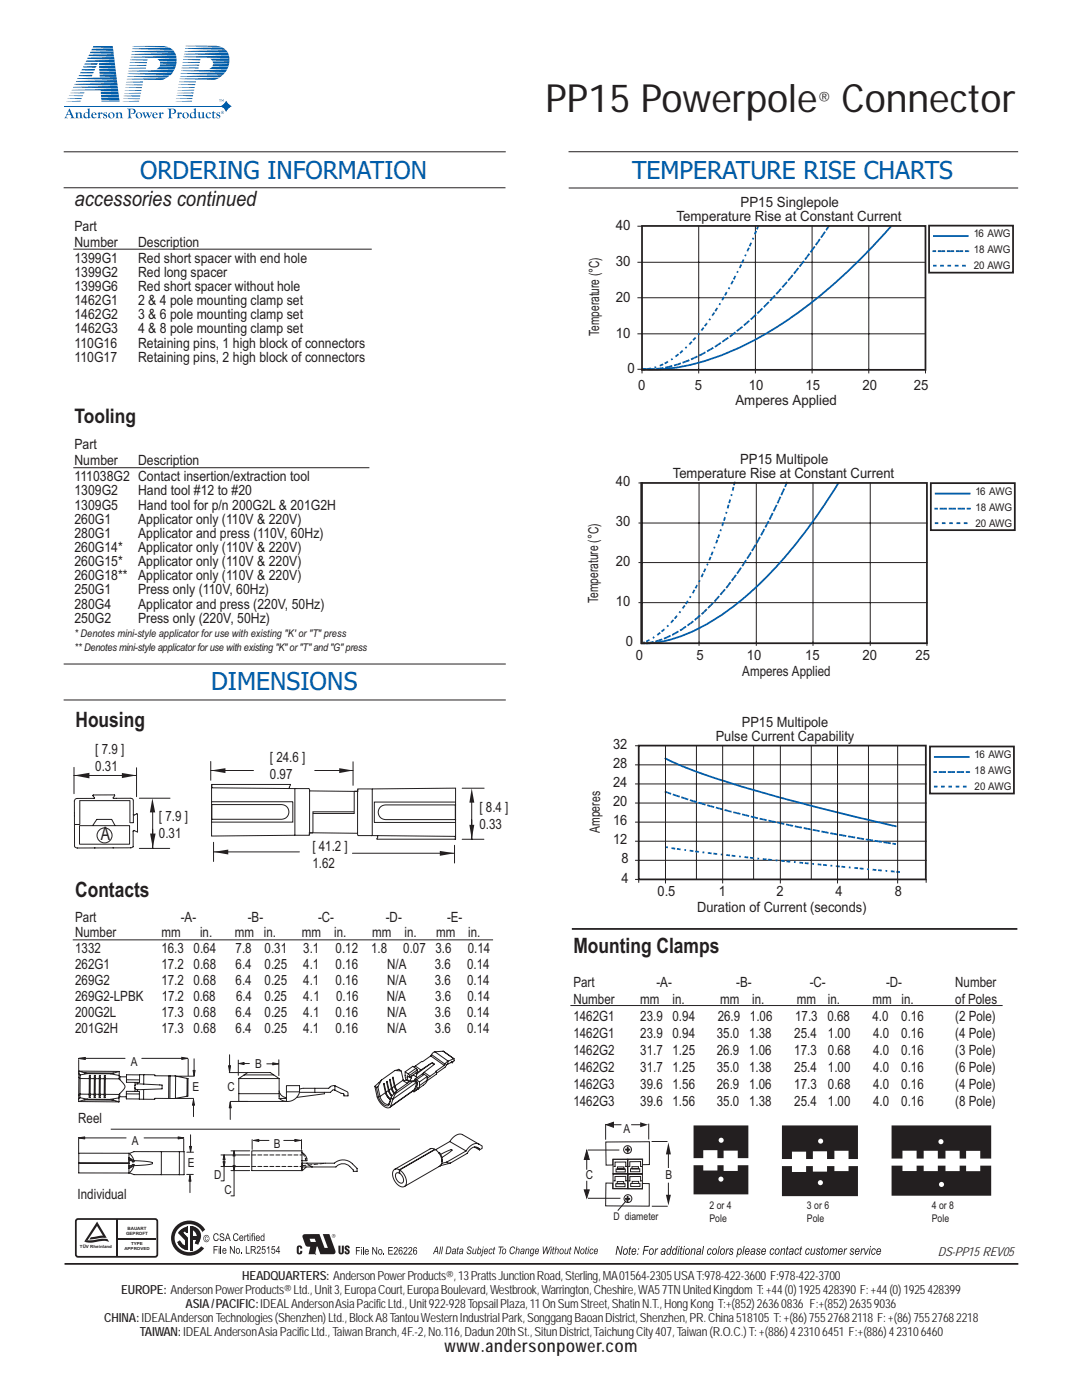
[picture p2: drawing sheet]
<svg xmlns="http://www.w3.org/2000/svg" width="216mm" height="279mm" viewBox="0 0 216 279" stroke-linecap="round" stroke-linejoin="round" font-family="sans-serif">
<defs><g id="words">
<text font-size="7.8" fill="#231f20" x="108.8" y="22.4">PP15 Powerpole Connector</text>
<g font-size="4.9" fill="#005daa">
<text x="28" y="35.7">ORDERING INFORMATION</text>
<text x="126.1" y="35.8">TEMPERATURE RISE CHARTS</text>
<text x="42.1" y="137.8">DIMENSIONS</text>
</g>
<g font-size="4.2" fill="#231f20">
<text x="14.9" y="41.1">accessories continued</text>
<text x="15.1" y="145.1">Housing</text>
<text x="15" y="179">Contacts</text>
<text x="114.4" y="190.2">Mounting Clamps</text>
</g>
<text font-size="4" fill="#231f20" x="14.9" y="84.4">Tooling</text>
<text font-size="3.7" fill="#231f20" x="20.1" y="167.7">A</text>
<text font-size="3.5" fill="#231f20" x="88.7" y="269.9">www.andersonpower.com</text>
<g font-size="2.8" fill="#231f20">
<text x="163.2" y="20.3">®</text>
<text x="147.8" y="41.3">PP15 Singlepole</text>
<text x="14.9" y="46.1">Part</text>
<text x="122.9" y="45.9">40</text>
<text x="135" y="44.2">Temperature Rise at Constant Current</text>
<text x="14.9" y="49.3">Number</text>
<text x="14.9" y="52.4">1399G1</text>
<text x="27.5" y="52.4">Red short spacer with end hole</text>
<text x="27.6" y="49.3">Description</text>
<text x="122.9" y="53.1">30</text>
<text x="14.9" y="55.3">1399G2</text>
<text x="14.9" y="58.1">1399G6</text>
<text x="27.5" y="55.3">Red long spacer</text>
<text x="27.5" y="58.1">Red short spacer without hole</text>
<text x="14.9" y="60.9">1462G1</text>
<text x="14.9" y="63.7">1462G2</text>
<text x="27.5" y="60.9">2 &amp; 4 pole mounting clamp set</text>
<text x="27.5" y="63.7">3 &amp; 6 pole mounting clamp set</text>
<text x="122.9" y="60.2">20</text>
<text x="14.9" y="66.5">1462G3</text>
<text x="14.9" y="69.4">110G16</text>
<text x="27.5" y="66.5">4 &amp; 8 pole mounting clamp set</text>
<text x="27.6" y="69.4">Retaining pins, 1 high block of connectors</text>
<text x="119.5" y="67" transform="rotate(-90 119.5 67)">Temperature (°C)</text>
<text x="122.9" y="67.4">10</text>
<text x="14.9" y="72.2">110G17</text>
<text x="27.6" y="72.2">Retaining pins, 2 high block of connectors</text>
<text x="125.2" y="74.5">0</text>
<text x="127.4" y="77.8">0</text>
<text x="138.7" y="77.8">5</text>
<text x="149.4" y="77.8">10</text>
<text x="160.8" y="77.8">15</text>
<text x="172.1" y="77.8">20</text>
<text x="182.3" y="77.8">25</text>
<text x="146.7" y="80.9">Amperes Applied</text>
<text x="14.9" y="89.7">Part</text>
<text x="14.9" y="92.9">Number</text>
<text x="27.6" y="92.9">Description</text>
<text x="134.3" y="95.4">Temperature Rise at Constant Current</text>
<text x="147.7" y="92.5">PP15 Multipole</text>
<text x="14.9" y="96">111038G2 Contact insertion/extraction tool</text>
<text x="14.9" y="98.9">1309G2</text>
<text x="14.9" y="101.7">1309G5</text>
<text x="27.5" y="98.9">Hand tool #12 to #20</text>
<text x="27.6" y="101.7">Hand tool for p/n 200G2L &amp; 201G2H</text>
<text x="122.9" y="97.1">40</text>
<text x="14.9" y="104.5">260G1</text>
<text x="14.9" y="107.3">280G1</text>
<text x="27.6" y="104.5">Applicator only (110V &amp; 220V)</text>
<text x="27.6" y="107.3">Applicator and press (110V, 60Hz)</text>
<text x="122.9" y="105.1">30</text>
<text x="14.9" y="110.2">260G14*</text>
<text x="14.9" y="113">260G15*</text>
<text x="27.6" y="110.2">Applicator only (110V &amp; 220V)</text>
<text x="27.6" y="113">Applicator only (110V &amp; 220V)</text>
<text x="122.9" y="113">20</text>
<text x="14.9" y="115.8">260G18**</text>
<text x="14.9" y="118.6">250G1</text>
<text x="27.6" y="115.8">Applicator only (110V &amp; 220V)</text>
<text x="27.6" y="118.6">Press only (110V, 60Hz)</text>
<text x="14.9" y="121.4">280G4</text>
<text x="14.9" y="124.3">250G2</text>
<text x="27.6" y="121.4">Applicator and press (220V, 50Hz)</text>
<text x="27.6" y="124.3">Press only (220V, 50Hz)</text>
<text x="119.3" y="120.3" transform="rotate(-90 119.3 120.3)">Temperature (°C)</text>
<text x="122.9" y="120.9">10</text>
<text x="124.9" y="128.8">0</text>
<text x="126.9" y="131.7">0</text>
<text x="139" y="131.7">5</text>
<text x="149" y="131.7">10</text>
<text x="160.7" y="131.7">15</text>
<text x="172.1" y="131.7">20</text>
<text x="182.7" y="131.7">25</text>
<text x="148.1" y="134.8">Amperes Applied</text>
<text x="122.3" y="149.5">32</text>
<text x="142.8" y="147.9">Pulse Current Capability</text>
<text x="148" y="145.1">PP15 Multipole</text>
<text x="19" y="150.4">[ 7.9 ]</text>
<text x="19" y="153.8">0.31</text>
<text x="53.9" y="152.2">[ 24.6 ]</text>
<text x="53.9" y="155.5">0.97</text>
<text x="122.3" y="153.3">28</text>
<text x="122.3" y="160.9">20</text>
<text x="122.3" y="157.1">24</text>
<text x="31.7" y="163.9">[ 7.9 ]</text>
<text x="31.7" y="167.3">0.31</text>
<text x="95.7" y="162.1">[ 8.4 ]</text>
<text x="95.7" y="165.5">0.33</text>
<text x="119.7" y="166.3" transform="rotate(-90 119.7 166.3)">Amperes</text>
<text x="122.3" y="164.7">16</text>
<text x="62.3" y="169.8">[ 41.2 ]</text>
<text x="62.3" y="173.2">1.62</text>
<text x="122.3" y="168.5">12</text>
<text x="124" y="172.3">8</text>
<text x="124" y="176.1">4</text>
<text x="131.2" y="178.8">0.5</text>
<text x="143.4" y="178.8">1</text>
<text x="154.9" y="178.8">2</text>
<text x="166.7" y="178.8">4</text>
<text x="178.6" y="178.8">8</text>
<text x="15" y="183.9">Part</text>
<text x="36.1" y="183.9">-A-</text>
<text x="49.4" y="183.9">-B-</text>
<text x="63.5" y="183.9">-C-</text>
<text x="77" y="183.9">-D-</text>
<text x="89.2" y="183.9">-E-</text>
<text x="139.1" y="182">Duration of Current (seconds)</text>
<text x="15" y="187.1">Number</text>
<text x="15" y="190.3">1332</text>
<text x="32.2" y="190.3">16.3 0.64</text>
<text x="32.2" y="187.1">mm</text>
<text x="39.9" y="187.1">in.</text>
<text x="46.9" y="187.1">mm in.</text>
<text x="47" y="190.3">7.8</text>
<text x="52.8" y="190.3">0.31</text>
<text x="60.2" y="187.1">mm</text>
<text x="60.5" y="190.3">3.1</text>
<text x="66.7" y="187.1">in.</text>
<text x="67" y="190.3">0.12</text>
<text x="74" y="190.3">1.8</text>
<text x="74.3" y="187.1">mm</text>
<text x="80.5" y="190.3">0.07 3.6</text>
<text x="80.7" y="187.1">in.</text>
<text x="87" y="187.1">mm</text>
<text x="93.3" y="190.3">0.14</text>
<text x="93.4" y="187.1">in.</text>
<text x="15" y="193.4">262G1</text>
<text x="15" y="196.6">269G2</text>
<text x="32.2" y="193.4">17.2 0.68</text>
<text x="32.2" y="196.6">17.2 0.68</text>
<text x="47" y="193.4">6.4</text>
<text x="47" y="196.6">6.4</text>
<text x="52.8" y="193.4">0.25</text>
<text x="52.8" y="196.6">0.25</text>
<text x="60.5" y="193.4">4.1</text>
<text x="60.5" y="196.6">4.1</text>
<text x="67" y="193.4">0.16</text>
<text x="67" y="196.6">0.16</text>
<text x="77.3" y="193.4">N/A</text>
<text x="77.3" y="196.6">N/A</text>
<text x="86.8" y="193.4">3.6</text>
<text x="86.8" y="196.6">3.6</text>
<text x="93.2" y="193.4">0.14</text>
<text x="93.2" y="196.6">0.14</text>
<text x="114.4" y="196.9">Part</text>
<text x="131" y="196.9">-A-</text>
<text x="146.9" y="196.9">-B-</text>
<text x="161.6" y="196.9">-C-</text>
<text x="176.8" y="196.9">-D-</text>
<text x="190.6" y="196.9">Number</text>
<text x="15" y="199.8">269G2-LPBK</text>
<text x="15" y="203">200G2L</text>
<text x="32.2" y="203">17.3 0.68</text>
<text x="32.3" y="199.8">17.2 0.68</text>
<text x="47" y="203">6.4</text>
<text x="47.1" y="199.8">6.4</text>
<text x="52.8" y="199.8">0.25</text>
<text x="52.8" y="203">0.25</text>
<text x="60.5" y="199.8">4.1</text>
<text x="60.5" y="203">4.1</text>
<text x="67" y="203">0.16</text>
<text x="67.1" y="199.8">0.16</text>
<text x="77.2" y="199.8">N/A</text>
<text x="77.3" y="203">N/A</text>
<text x="86.8" y="203">3.6</text>
<text x="86.9" y="199.8">3.6</text>
<text x="93.2" y="203">0.14</text>
<text x="93.3" y="199.8">0.14</text>
<text x="114.4" y="200.3">Number</text>
<text x="114.4" y="203.7">1462G1</text>
<text x="127.8" y="203.7">23.9 0.94</text>
<text x="127.8" y="200.3">mm</text>
<text x="134.2" y="200.3">in.</text>
<text x="143.2" y="203.7">26.9 1.06</text>
<text x="143.7" y="200.3">mm</text>
<text x="150.1" y="200.3">in.</text>
<text x="158.7" y="203.7">17.3 0.68</text>
<text x="159" y="200.3">mm</text>
<text x="165.2" y="200.3">in.</text>
<text x="174.1" y="200.3">mm in.</text>
<text x="174.1" y="203.7">4.0</text>
<text x="179.8" y="203.7">0.16</text>
<text x="190.6" y="203.7">(2 Pole)</text>
<text x="190.6" y="200.3">of Poles</text>
<text x="15" y="206.1">201G2H</text>
<text x="32.2" y="206.1">17.3 0.68</text>
<text x="47" y="206.1">6.4</text>
<text x="52.8" y="206.1">0.25</text>
<text x="60.5" y="206.1">4.1</text>
<text x="67" y="206.1">0.16</text>
<text x="77.3" y="206.1">N/A</text>
<text x="86.8" y="206.1">3.6</text>
<text x="93.2" y="206.1">0.14</text>
<text x="114.4" y="207.1">1462G1</text>
<text x="127.8" y="207.1">23.9 0.94</text>
<text x="143" y="207.1">35.0 1.38</text>
<text x="158.5" y="207.1">25.4</text>
<text x="165.2" y="207.1">1.00</text>
<text x="174.2" y="207.1">4.0</text>
<text x="179.8" y="207.1">0.16</text>
<text x="190.6" y="207.1">(4 Pole)</text>
<text x="114.4" y="210.5">1462G2</text>
<text x="114.4" y="213.9">1462G2</text>
<text x="127.8" y="210.5">31.7 1.25</text>
<text x="127.8" y="213.9">31.7 1.25</text>
<text x="143" y="210.5">26.9 1.06</text>
<text x="143" y="213.9">35.0 1.38</text>
<text x="158.5" y="210.5">17.3</text>
<text x="158.5" y="213.9">25.4</text>
<text x="165.2" y="210.5">0.68</text>
<text x="165.2" y="213.9">1.00</text>
<text x="174.2" y="210.5">4.0</text>
<text x="174.2" y="213.9">4.0</text>
<text x="179.8" y="210.5">0.16</text>
<text x="179.8" y="213.9">0.16</text>
<text x="190.6" y="210.5">(3 Pole)</text>
<text x="190.6" y="213.9">(6 Pole)</text>
<text x="114.4" y="217.3">1462G3</text>
<text x="114.4" y="220.6">1462G3</text>
<text x="127.8" y="217.3">39.6 1.56</text>
<text x="127.8" y="220.6">39.6 1.56</text>
<text x="143" y="217.3">26.9 1.06</text>
<text x="143" y="220.6">35.0 1.38</text>
<text x="158.5" y="217.3">17.3</text>
<text x="158.5" y="220.6">25.4</text>
<text x="165.2" y="217.3">0.68</text>
<text x="165.2" y="220.6">1.00</text>
<text x="174.2" y="217.3">4.0</text>
<text x="174.2" y="220.6">4.0</text>
<text x="179.8" y="217.3">0.16</text>
<text x="179.8" y="220.6">0.16</text>
<text x="190.6" y="217.3">(4 Pole)</text>
<text x="190.6" y="220.6">(8 Pole)</text>
<text x="15.6" y="224.1">Reel</text>
<text x="15.5" y="239.2">Individual</text>
</g>
<g font-size="2.5" fill="#231f20">
<text x="26.1" y="212.7">A</text>
<text x="50.9" y="213.1">B</text>
<text x="38.4" y="217.8">E</text>
<text x="45.4" y="217.8">C</text>
<text x="124.4" y="226.1">A</text>
<text x="26.3" y="228.5">A</text>
<text x="37.5" y="232.9">E</text>
<text x="54.6" y="229">B</text>
<text x="42.7" y="235.4">D</text>
<text x="44.8" y="238.3">C</text>
<text x="116.9" y="235.2">C</text>
<text x="132.8" y="235.4">B</text>
<text x="187.1" y="250.6">DS-PP15 REV05</text>
<text x="48.3" y="255.4">HEADQUARTERS: Anderson Power Products®, 13 Pratts Junction Road, Sterling,MA 01564-2305 USA T:978-422-3600 F:978-422-3700</text>
<text x="20.8" y="263.9">CHINA:IDEAL Anderson Technologies (Shenzhen) Ltd., Block A8 Tantou WesternIndustrial Park, Songgang Baoan District, Shenzhen, PR. China 518105 T: +(86) 755 2768 2118 F: +(86) 755 2768 2218</text>
<text x="24.2" y="258.2">EUROPE: Anderson Power Products® Ltd., Unit 3, Europa Court, Europa Boulevard, Westbrook, Warrington, Cheshire, WA5 7TN United Kingdom T: +44 (0) 1925 428390 F: +44 (0) 1925 428399</text>
<text x="37" y="261.1">ASIA / PACIFIC:IDEAL Anderson Asia Pacific Ltd., Unit 922-928 Topsail Plaza, 11 On Sum Street, Shatin N.T., Hong Kong T:+(852) 2636 0836 F:+(852) 2635 9036</text>
<text x="27.9" y="266.7">TAIWAN:IDEAL Anderson Asia Pacific Ltd., TaiwanBranch, 4F.-2, No.116, Dadun 20th St., Situn District, Taichung City 407, Taiwan (R.O.C.) T: +(886) 4 2310 6451 F:+(886) 4 2310 6460</text>
</g>
<g font-size="2.1" fill="#231f20">
<text x="194.3" y="47.4">16 AWG</text>
<text x="194.3" y="50.6">18 AWG</text>
<text x="194.3" y="53.7">20 AWG</text>
<text x="194.6" y="98.8">16 AWG</text>
<text x="194.6" y="101.9">18 AWG</text>
<text x="194.6" y="105.1">20 AWG</text>
<text x="14.9" y="127.1">* Denotes mini-style applicator for use with existing &quot;K' or &quot;T&quot; press</text>
<text x="14.9" y="129.9">** Denotes mini-style applicator for use with existing &quot;K&quot; or &quot;T&quot; and &quot;G&quot; press</text>
<text x="194.5" y="151.3">16 AWG</text>
<text x="194.5" y="154.5">18 AWG</text>
<text x="194.5" y="157.7">20 AWG</text>
<text x="124.7" y="230.2">+</text>
<text x="122.4" y="243.4">D diameter</text>
<text x="124.7" y="240">+</text>
<text x="141.6" y="241.4">2 or 4</text>
<text x="141.6" y="243.8">Pole</text>
<text x="161" y="243.8">Pole</text>
<text x="161" y="241.4">3 or 6</text>
<text x="185.9" y="243.8">Pole</text>
<text x="185.9" y="241.4">4 or 8</text>
</g>
<g font-size=".9" fill="#231f20">
<text x="25.4" y="245.4">BAUART</text>
<text x="16" y="249.1">TUV Rheinland</text>
<text x="16.6" y="248.5">..</text>
<text x="25.2" y="246.5">GEPROFT</text>
</g>
<g font-size=".8" fill="#231f20">
<text x="24.8" y="249.4">APPROVED</text>
<text x="26.2" y="248.4">TYPE</text>
</g>
</g></defs>
<path d="M12.9 252.2h190.3" fill="none" stroke="#231f20" stroke-width=".35"/>
<path d="M12.7 21.2h31.5" fill="none" stroke="#323d8c" stroke-width=".2"/>
<path d="M45.1 20.1l.5 .6 .6 .5-.7 .4-.4 .7-.1-.1a1.36 1.36 0 0 0-1-1l.7-.4z" fill="#005daa"/>
<path d="M12.7 21.2h31.5" fill="none" stroke="#005daa" stroke-width=".2"/>
<g fill="#005daa">
<path d="M45.1 20.1l.5 .6 .6 .5-.7 .4-.4 .7-.1-.1a1.36 1.36 0 0 0-1-1l.7-.4z"/>
<path d="M34.4 14.5l-.5 .5z"/>
</g>
<path d="M24.6 19.7h3.3M24.7 19.2h3.3M24.8 18.6h3.3M24.9 18h3.3M25 17.5h3.3M25.1 16.9h3.3M24.5 20.2h3.3" fill="none" stroke="#005daa" stroke-width=".2"/>
<path d="M25.2 16.4h3.4" fill="none" stroke="#005daa" stroke-width=".21"/>
<g fill="#005daa">
<path d="M25.5 14.7l8.9-.2-.4 .5z"/>
<path d="M25.6 14.1l9.2-.2-.3 .5z"/>
</g>
<path d="M25.7 13.6h3.4M25.8 13.1h3.4M25.9 12.5h3.4" fill="none" stroke="#005daa" stroke-width=".21"/>
<path d="M26 12h3.4" fill="none" stroke="#005daa" stroke-width=".24"/>
<g fill="#005daa">
<path d="M26.1 11.3l9-.2 .1 .6-9.1-.3z"/>
<path d="M26.2 10.8l8.7-.2 .2 .5-8.9-.2z"/>
<path d="M26.3 10.2l8.3-.1 .3 .4-8.6-.2z"/>
<path d="M26.5 9.2h.9a22.9 22.9 0 0 1 6.2 .2z"/>
<path d="M25.3 15.7l7.9-.1-1.1 .4z"/>
<path d="M25.4 15.2l8.5-.1-.2 .1a1.28 1.28 0 0 1-1.4 .3z"/>
<path d="M26.4 9.7l5.4-.2a3.7 3.7 0 0 1 2.3 .2l.4 .3-8.1-.2z"/>
</g>
<path d="M24.7 19.2h3.3" fill="none" stroke="#005daa" stroke-width=".2"/>
<g fill="#005daa">
<path d="M31.2 13.8l.5-.4h3.3l-.2 .5z"/>
<path d="M32 12.9l3.2-.1-.2 .5h-3.2z"/>
<path d="M31.9 12.3l3.3-.1v.6l-3.2-.1z"/>
<path d="M31.4 11.8l3.8-.1v.5l-3.4-.1z"/>
</g>
<path d="M35.1 19.7h3.3M35.2 19.1h3.3M35.3 18.6h3.3M35.4 18h3.4M35.5 17.4h3.4M35.6 16.9h3.4" fill="none" stroke="#005daa" stroke-width=".2"/>
<path d="M35.7 16.3h3.4" fill="none" stroke="#005daa" stroke-width=".21"/>
<g fill="#005daa">
<path d="M36 14.6l8.9-.2-.4 .5z"/>
<path d="M36.1 14.1l9.2-.2-.3 .5z"/>
</g>
<path d="M36.2 13.6h3.5M36.3 13h3.5M36.4 12.5h3.5" fill="none" stroke="#005daa" stroke-width=".21"/>
<path d="M36.5 11.9h3.5" fill="none" stroke="#005daa" stroke-width=".24"/>
<g fill="#005daa">
<path d="M36.6 11.3l9.1-.2 .1 .5-9.2-.2z"/>
<path d="M36.7 10.7l8.8-.2 .2 .6-9-.2z"/>
<path d="M36.9 10.2l8.2-.2 .4 .5-8.7-.2z"/>
<path d="M37 9.1h1a22.9 22.9 0 0 1 6.1 .3z"/>
<path d="M35.9 15.7l7.8-.2-1 .4z"/>
<path d="M35.9 15.2l8.5-.2-.1 .1a1.28 1.28 0 0 1-1.5 .3z"/>
<path d="M36.9 9.6l5.5-.1a3.7 3.7 0 0 1 2.3 .2l.3 .2-8.1-.2z"/>
</g>
<path d="M35.2 19.1h3.3" fill="none" stroke="#005daa" stroke-width=".2"/>
<g fill="#005daa">
<path d="M41.7 13.8l.6-.4 3.3-.1-.3 .5z"/>
<path d="M42.5 12.8h3.2l-.1 .5-3.2-.1z"/>
<path d="M42.4 12.3l3.4-.1-.1 .5h-3.2z"/>
<path d="M41.9 11.7l3.9-.1v.6l-3.5-.1z"/>
<path d="M15 22.5l.4-.1 .1 .2a.47 .47 0 0 1 .5-.1 .47 .47 0 0 1 .3 .5v.4l.2 .2h-.6l.1-.8-.2-.2h-.2l-.1 .1v.6l.2 .3h-.7l.2-.8z"/>
<path d="M19.5 22.5l.4-.1 .1 .2a.22 .22 0 0 1 .3-.2 .22 .22 0 0 1 0 .4l-.2-.1-.2 .2 .1 .6 .2 .1h-.7l.1-.8z"/>
<path d="M20.7 22.5h.6v.2l-.3-.2-.2 .1v.1a.47 .47 0 0 1 .6 .6 .47 .47 0 0 1-.8 .3v-.4a.3 .3 0 0 0 .2 .3 .3 .3 0 0 0 .4-.1v-.1a.57 .57 0 0 1-.5-.8z"/>
<path d="M23 22.5l.5-.1v.2a.47 .47 0 0 1 .6-.1 .47 .47 0 0 1 .3 .5v.4l.2 .2h-.7l.2-.8-.2-.2h-.2l-.2 .1v.6l.3 .3h-.7l.1-.8z"/>
<path d="M25.4 21.7h.6a.65 .65 0 0 1 .8 .1 .65 .65 0 0 1 .1 .8 .55 .55 0 0 1-.8 0 .44 .44 0 0 0 .7-.4 .44 .44 0 0 0-.8-.3v1.4l.4 .3h-.9l.2-.3v-1.2z"/>
<path d="M28.4 22.5h.6l-.2 .2 .3 .5 .3-.4-.3-.3h.6l-.1 .2 .3 .5 .2-.6-.1-.1h.4l-.6 1.1-.4-.7-.4 .7z"/>
<path d="M31.7 22.5l.4-.1 .1 .2a.22 .22 0 0 1 .3-.2 .22 .22 0 0 1 0 .4l-.2-.1-.2 .2 .1 .6 .2 .1h-.7l.1-.8z"/>
<path d="M33.4 21.7h.7a.65 .65 0 0 1 .8 .1 .65 .65 0 0 1 .1 .8 .55 .55 0 0 1-.8 0 .44 .44 0 0 0 .6-.4 .44 .44 0 0 0-.7-.3v1.4l.3 .3h-.9l.2-.3v-1.2z"/>
<path d="M35.3 22.5l.5-.1v.2a.22 .22 0 0 1 .3-.2 .22 .22 0 0 1 .1 .4l-.3-.1-.1 .2v.6l.2 .1h-.6l.1-.8z"/>
<path d="M39.4 22.4h.5v.8l.2 .3 .3-.3v-.6l-.2-.1 .5-.1v1l.2 .1-.5 .1v-.2a.51 .51 0 0 1-.7 .1 .51 .51 0 0 1-.1-.7z"/>
<path d="M41.2 22.6a.43 .43 0 0 1 .5-.3 .43 .43 0 0 1 .4 .4l-.2 .1a.29 .29 0 0 0-.4-.3 .29 .29 0 0 0-.2 .4 .47 .47 0 0 0 .2 .5 .47 .47 0 0 0 .6 0 .58 .58 0 0 1-.9 .1 .58 .58 0 0 1 0-.9z"/>
<path d="M42.6 22.1l.1 .4 .3-.1v.2h-.3v.8h.4a.37 .37 0 0 1-.4 .2 .37 .37 0 0 1-.3-.3v-.7h-.2z"/>
<path d="M43.3 22.5h.6v.2l-.3-.2-.2 .1v.1a.47 .47 0 0 1 .5 .6 .47 .47 0 0 1-.7 .3v-.4a.3 .3 0 0 0 .2 .3 .3 .3 0 0 0 .4-.1v-.1a.57 .57 0 0 1-.5-.8z"/>
<path d="M13.7 22.1l-.2 .6 .5 .1zM13.9 21.7l.8 1.7 .2 .2h-.8l.1-.1a.47 .47 0 0 0-.4-.6 .47 .47 0 0 0-.5 .6l.2 .1h-.7z"/>
<path d="M17 22.6a.46 .46 0 0 0-.1 .7 .46 .46 0 0 0 .7 0l-.1-.6-.3-.2zM17.4 21.8l.5-.2v1.7l.2 .2-.5 .1-.1-.1a.58 .58 0 0 1-.9-.1 .58 .58 0 0 1 .3-.9h.7v-.5z"/>
<path d="M18.5 22.7a.23 .23 0 0 0 .4 0 .23 .23 0 0 0-.4 0zM18.4 22.6a.46 .46 0 0 1 .5-.2 .46 .46 0 0 1 .3 .5h-.7a.43 .43 0 0 0 .2 .5 .43 .43 0 0 0 .6-.1 .59 .59 0 0 1-.9 .2 .59 .59 0 0 1 0-.9z"/>
<path d="M21.9 22.6a.53 .53 0 0 0 0 .6 .53 .53 0 0 0 .6 .3 .53 .53 0 0 0 0-.7 .53 .53 0 0 0-.6-.2zM21.6 23.1a.63 .63 0 0 1 1.2 0 .63 .63 0 0 1-1.2 0z"/>
<path d="M27.5 22.6a.53 .53 0 0 0-.1 .6 .53 .53 0 0 0 .6 .3 .53 .53 0 0 0 0-.7 .53 .53 0 0 0-.5-.2zM27.1 23.1a.63 .63 0 0 1 1.2 0 .63 .63 0 0 1-1.2 0z"/>
<path d="M30.6 22.7a.25 .25 0 0 0 .5 0 .25 .25 0 0 0-.5 0zM30.6 22.6a.46 .46 0 0 1 .5-.2 .46 .46 0 0 1 .3 .5h-.7a.43 .43 0 0 0 .2 .5 .43 .43 0 0 0 .6-.1 .59 .59 0 0 1-.9 .2 .59 .59 0 0 1 0-.9z"/>
<path d="M36.8 22.6a.53 .53 0 0 0-.1 .6 .53 .53 0 0 0 .6 .3 .53 .53 0 0 0 0-.7 .53 .53 0 0 0-.5-.2zM36.4 23.1a.65 .65 0 0 1 1.3 0 .65 .65 0 0 1-1.3 0z"/>
<path d="M38.2 22.6a.46 .46 0 0 0-.1 .7 .46 .46 0 0 0 .7 0v-.6l-.4-.2zM38.6 21.8l.5-.2v1.7l.2 .2-.5 .1v-.1a.58 .58 0 0 1-.9-.1 .58 .58 0 0 1 .3-.9h.6v-.5z"/>
<path d="M44.3 22.3l.1 .1zM44.2 22.3h.3l.1 .3-.3-.2 .1 .2h-.2zM44.1 22.4a.3 .3 0 0 0 .6 0 .3 .3 0 0 0-.6 0zM44.1 22.4a.31 .31 0 0 1 .6 0 .31 .31 0 0 1-.6 0z"/>
</g>
<path d="M18.5 9.4h4" fill="none" stroke="#005daa" stroke-width=".4"/>
<g fill="#005daa">
<path d="M18.4 9.7l4.1-.1 .1 .6-4.4-.2z"/>
<path d="M18.1 10.3l4.5-.1 .1 .5-4.8-.1z"/>
<path d="M17.5 11.5l5.3-.1v.5l-5.4-.1z"/>
<path d="M17.2 12.1l5.6-.2 .1 .6-3.2-.1v-.2l-.1 .2-2.5-.1z"/>
</g>
<path d="M16.8 12.8h2.7" fill="none" stroke="#005daa" stroke-width=".33"/>
<g fill="#005daa">
<path d="M19.7 12.6l3.2-.1 .1 .5h-3.2z"/>
<path d="M19.8 13.2l3.2-.1v.5h-3.2z"/>
<path d="M19.8 13.7h3.2l.1 .5-3.3-.1z"/>
<path d="M19.8 14.3h3.3l.1 .5-3.3-.1z"/>
<path d="M19.9 14.9l3.3-.1 .1 .5h-3.4z"/>
</g>
<path d="M16.5 13.4h2.8" fill="none" stroke="#005daa" stroke-width=".36"/>
<path d="M16.2 13.9h2.8" fill="none" stroke="#005daa" stroke-width=".33"/>
<path d="M16 14.5h2.7" fill="none" stroke="#005daa" stroke-width=".29"/>
<path d="M15.7 15.1h2.8" fill="none" stroke="#005daa" stroke-width=".32"/>
<g fill="#005daa">
<path d="M15.5 15.6l7.8-.2v.5l-7.9-.2z"/>
<path d="M15.2 16.2l8.1-.2 .1 .5-8.3-.2z"/>
<path d="M14.9 16.8l8.5-.2 .1 .5-8.7-.2z"/>
<path d="M14.6 17.3l8.9-.2v.6l-8.9-.2z"/>
<path d="M14.3 17.9l9.2-.2 .1 .5h-3.5v-.2z"/>
</g>
<path d="M13.4 19.7h2.9M13.7 19.1h2.9M14 18.5h2.9" fill="none" stroke="#005daa" stroke-width=".2"/>
<g fill="#005daa">
<path d="M20.1 18.3h3.5l.1 .5-3.6-.1z"/>
<path d="M20.1 18.9h3.6v.5l-3.5-.1z"/>
<path d="M20.2 19.5l3.5-.1 .1 .6-3.6-.1z"/>
</g>
<path d="M20.2 20.2h3.6" fill="none" stroke="#005daa" stroke-width=".25"/>
<path d="M17.8 10.9l4.9-.1v.5l-5-.1z" fill="#005daa"/>
<path d="M13.4 19.7h2.9M13.2 20.2h2.9" fill="none" stroke="#005daa" stroke-width=".2"/>
<path d="M44.1 19.8l.3 .3 .3-.3v.4h-.2v-.3l-.1 .3-.2-.3 .1 .3h-.2zM43.7 19.8h.4h-.2l.1 .4h-.2l.1-.3h-.2z" fill="#005daa"/>
<path d="M35 20.2h3.3" fill="none" stroke="#005daa" stroke-width=".2"/>
<g fill="none" stroke="#231f20" stroke-width=".2">
<path d="M12.7 37.5h88.2M12.7 30.3h88.2M113.4 30.3h89.8M113.5 37.5h89.7M14.6 49.7h59.6M14.6 93.3h59.1M12.7 139.7h88.2M12.7 132.5h88.2M45.7 214.1h3.5M45.8 210.5v3.4M45.9 219.8h11.2M47.6 218.3h8.1"/>
<path d="M47.6 218.3v1.5M48.7 214.5h5.9l1.1 .8M54.6 214.5l-.7-.4h-4.5l-1.8 1.2M55.7 215.3h-8.1v3M55.7 217.7l.1 .5a1.76 1.76 0 0 0 1.4 .9M55.7 215.3v3.9l.7 .4 .8 .2M55.7 219.2h1.5M57.2 217.9h2.6M59.8 218a2.51 2.51 0 0 1-2.6 1.8M59.8 218v-1.3h-2.6v3.1M62.8 217.2v.8M64.7 218l.1 .3-5.6 .7"/>
<path d="M66.8 216.7l-.7 .1-.5 .4h-5l-.8 .2M66.8 217.6l-.3-.1-.6 .5h-6.1M66.8 216.7l2.5 1.2 .1 .8h-.8l-.1-.4-.4-.1-1.3-.6M66.8 216.7v.9M75.1 217l-.3-.2 .5 2.1a2.8 2.8 0 0 0 2.3 2.2l.3-.3M75.1 217l.4 1.9M75.4 216.9l.4 1.9M75.4 216.9l-.3 .1M75.5 218.9a2.22 2.22 0 0 0 1.9 1.8l.3-.3M75.8 218.8a1.75 1.75 0 0 0 1.7 1.5l.2-.2M75.8 218.8l-.3 .1M76.1 215.5l2.7-1.9 1.3 .1 .4 1.8"/>
<path d="M76.1 215.5l-.7 1.4M76.1 215.5l-1.3 1.3M76.9 217.9l.4 .9 .6 .7a2.42 2.42 0 0 1-1-1.4M76.9 218.1l-.4-1.8 .1-.1 .6 2.2 .7 .9M76.9 218.1l-1.1 .7M77.5 217.5l.7 1.2-.7-1.1M77.5 217.6l-.5 .4M77.6 217.6l-.4-1.8-.1 .1 .4 1.7M77.6 217.6l.7 1.1M78.1 217.1l.6 1.1M78.1 219.1l-.4 1.3M78.1 217.2l.6 1"/>
<path d="M78.1 217.2l-.5 .4M78.1 218.8v.3M78.1 218.8l-.4 1.3M78.2 217.1l-.4-1.7-.1 .1 .4 1.7M78.2 217.1l.5 1M78.7 216.7l.5 1M78.7 216.8l.5 .9M78.7 216.8l-.5 .3M78.8 216.7l.5 .9M78.8 216.7l-.4-1.7-.1 .1 .4 1.7M78.8 213.6l.8-.2 .5 .3M79.2 217.7l-.8 1.6-.3-.2"/>
<path d="M79.2 217.7l-1.1 1.1M80.5 215.5l.3 .4 .5 .3M80.5 215.5l-1.7 1.2M80.5 215.7l.6-.2 .4 .3M81.3 215l.2 .8M81.4 214.3l-.6-.4v.9l.2 .7M81.4 214.3l.3 .3M81.5 214.8l-.2 .2M81.7 214.6v.4l-.4-.3v.3M81.9 215.8h.5M81.9 215.8l-2.7 1.9M81.9 215.8l.8-.2 .5 .4"/>
<path d="M82.1 215l-.2 .4-.4 .4M82.1 215l-.1 .1M82.2 214.7l-.1 .3M82.4 217.7l.2 .2M82.4 214.5h.1M82.5 214.5l.7 .6M82.5 214.5h.1M82.6 217.6v.3M82.6 217.6l-4.8 3.4M82.6 217.9h.1M82.7 217.4l-.1 .2M82.7 217.4l-4.8 3.4"/>
<path d="M82.8 215.4v.3M82.8 215.4l.3 .1M82.9 212.7l-.3 .3M82.9 212.7l1.1 .8M83 214.1l.2 .2M83 213.2l.3 .3M83 213.2l-1.6 1.1M83 213.2l-.6-.4-1.6 1.1M83 216.9l.5 .3M83.1 215.5l.6 .4M83.2 216.8l-.2 .1M83.2 216l.1 .5-.3 .4"/>
<path d="M83.2 216l-.8-.2-3.6 2.5M83.2 216l-4.8 3.3-.5 1.5M83.2 216l-.5 1.4M83.2 214.3l-.1 .7M83.2 214.2v.1M83.3 213.5l-.1 .5-1.5 1M83.3 213.5l-1.6 1.1M83.5 217.2l-.7 .1M83.5 217.3l-.9 .6M83.5 217.3h-.1M83.5 217.2v.1M83.7 216.7l-.1 .4-.3 .3"/>
<path d="M83.7 215.9v.8M84 213.5l-.8 .7M84.3 214.3l.3-.3 1.2 .8-.5 .5M84.5 216.6l-1.1 .7M84.7 214.4l.6 .4-1.6 1.1M84.7 214.4l-1.6 1.1M84.7 214.4l-.3-.1-1.6 1.1M85.3 215.6l-.4 .6-.4 .4M85.3 215.6h.1M85.3 214.8v.8M85.3 215.6l-1.6 1.1M85.3 215.3v.3"/>
<path d="M86 210.7l-3.1 2M86 210.7l2.6 1.9M86 212.2l-2 1.3M86 212.2l-2.8 2M86.1 210.5l2.7 1.9M86.1 210.5l-.1 .2M86.3 212.1l.4 .3-2.1 1.6M86.3 212.1l-.3 .1M86.3 212.1l.3 .4M86.8 209.9l-.7 .6M86.8 209.9l2.6 1.9M87.1 213.9v.5l-1.8 1.2"/>
<path d="M87.1 213.9l-1.3 .9M88.4 209.8l2.2 1.5M88.4 209.8l-1.6 .1M88.4 209.8l2.1 1.5M88.6 212.6l-1.6 1.2 .1 .1M88.8 212.4l-.2 .2M89.4 212.3l-.6 .7-1.7 1.2M89.4 211.8l-.6 .6M89.4 211.8v.5M89.4 211.8h.1M89.4 211.8l1.2-.5v.4l-.4 .4M90 212l-.6 .3"/>
<path d="M90.1 212l.1 .1M90.2 211.9h.1M90.2 211.9l-.2 .1M90.2 211.9v.2M77.7 220.1v.3"/>
</g>
<path d="M114.1 185.4h88.9" fill="none" stroke="#231f20" stroke-width=".35"/>
<path d="M45.6 212.7h.4l-.2 1.2z" fill="#231f20"/>
<path d="M45.6 212.7h.4l-.2 1.2zM45.9 220v3.4" fill="none" stroke="#231f20" stroke-width=".2"/>
<path d="M45.9 220l.2 1.1h-.4z" fill="#231f20"/>
<g fill="none" stroke="#231f20" stroke-width=".2">
<path d="M15.7 219.8l8 .1M15.7 219.3v.5l1.8-.4M15.7 215v4.3M15.7 214.3v.7l.3 .2 1.8 .1M15.7 214.3l.3 .2M15.7 213.8l1.1 .3M15.7 213.8v.5M15.7 213.8h8.1M16 219.1l1.5 .3M16 219.1l-.3 .2M16 214.5v4.6M16.8 219.5l5.9 .1"/>
<path d="M17.5 219.4h4.5M17.5 214.3h4.5l1.8 .3v.7M17.5 214.3l-1.5 .2M17.8 218.6h.2M17.8 215.3v-.7h.2v4.4h-.2v-.6h-1.8l-.3 .2M17.8 215.3v3.1M17.8 215h.2M18 215.3h.8M18.8 218.6h.2M18.8 215.3v-.7h.2v4.4h-.2v-.6h-.8M18.8 215.3v3.1M18.8 215h.2"/>
<path d="M19 215.3h.8M19.8 218.6h.2M19.8 215.3v-.7h.2v4.4h-.2v-.6h-.8M19.8 215.3v3.1M19.8 215h.2M20 218.4h.8v.7h.2v-4.5h-.2v3.8M20 215.3h.8M20.8 218.6h.2M20.8 215h.2M21 218.4h2.8M21 215.3h2.8M22 219.4l.7 .2"/>
<path d="M22 214.3l1.8-.5v.8M22.7 219.6l1 .3M22.7 214.2l-5.9-.1 .7 .2M23.7 219.1l-1.7 .3M23.8 218.5l-.1 1.4M23.8 218.5h.1M23.8 218.4l.1-.1v.6h-.2M23.8 215.3h.1M23.8 214.9h.1M23.9 218.9h1.3M23.9 215.5l.2 .1a1.47 1.47 0 0 1 .7 1.6l-.9 1.1M23.9 214.9v.6l-.1-.2"/>
<path d="M23.9 214.9h1.3M25.2 218.3v-.5h2.6v.5M26.9 217.1l.3 .3 .2 .1M26.9 217.1v.7M26.9 216.6v.5M26.9 216v.6M27.4 217.5v.3M27.4 216.3l-.3 .1-.2 .2M27.4 216.3l1.3 .1M27.4 216v.3M27.8 218.3h-2.6v1h2.6M27.8 218.3v1.1h3.1v-.2h4.1"/>
<path d="M27.9 214.5l-.1 1.5h-2.6v-.5h2.6M27.9 214.5h-2.7v1M28.7 217.4l-1.3 .1M28.7 217.4v2M28.7 216.4l3.6 .1v.8l-3.6 .1M28.7 214.5h2.2v.2h2.8M28.7 214.5v1.9M28.7 214.5h-.8M33.9 214.7h-.2l-.1 4.5M33.9 214.7v4.5M33.9 214.7l1.1 .1M35 214.8v4.4"/>
<path d="M35 214.8l2.3 .4M35.1 219.2h3.5M35.2 214.8h3.5M37.3 218.8l-2.3 .4M37.3 215.2l.2 .1v3.4l-.2 .1M37.3 215.2v3.6M38.6 219.5v3.3M45.9 220l.2 1.1h-.4z"/>
</g>
<path d="M38.6 219.5l.2 1.1h-.4z" fill="#231f20"/>
<path d="M38.6 219.5l.2 1.1h-.4zM38.7 211.3v3.4" fill="none" stroke="#231f20" stroke-width=".2"/>
<path d="M38.5 213.6h.4l-.2 1.1z" fill="#231f20"/>
<path d="M15.8 211.2h9.2M37.5 211.3v3.4M38.5 213.6h.4l-.2 1.1z" fill="none" stroke="#231f20" stroke-width=".2"/>
<path d="M15.7 211.2l1.3-.2v.4z" fill="#231f20"/>
<path d="M15.7 211.2l1.3-.2v.4zM28.3 211.2h9.1" fill="none" stroke="#231f20" stroke-width=".2"/>
<path d="M36.3 211l1.1 .2-1.1 .2z" fill="#231f20"/>
<g fill="none" stroke="#231f20" stroke-width=".2">
<path d="M15.7 211.5v2.7M36.3 211l1.1 .2-1.1 .2zM15.6 227.1h9.6M15.7 232.1h10M15.7 232.2h10M25.7 232.5l.2 .1M25.7 231.1l.7 .3 .3 .5h-.3l-.7-.8M25.7 231.4l.2 .2M25.7 230.2l.8 .8 .2 .9M25.7 230.2l-10-.1v4h10M25.7 230.2v3.9M25.8 234.1l.9 .3h5.5"/>
<path d="M25.8 230.2l.9-.4h10v4.6h-4.5M25.9 232.6l-.2 .3M25.9 231.6l-.2 .1M25.9 231.6h.4M26.3 232.6h-.4M26.7 231.6l2.6 .2 1.1 .2v.2l-.6 .2-3.1 .2M26.7 232.4h-.3l-.7 .7M26.7 232.4l-.3 .4-.7 .4M26.7 232.4l-.2 .9-.8 .8M28.7 227.1h8M32.2 229.8v4.6M35.8 229.8v4.6"/>
<path d="M79.7 233.5v.6a.6 .6 0 0 0-.8 .2 .6 .6 0 0 0 .1 .8 1.1 1.1 0 0 0 1.4 .9 1.41 1.41 0 0 0-.6-1.8v-.7M79.7 233.5a.88 .88 0 0 0-1.1 0 .88 .88 0 0 0-.3 1 2.42 2.42 0 0 0 2.3 2.3 1.76 1.76 0 0 0-.1-2.5l-.7-.8M79.8 234.1h-.1M86.8 229.4l-.6-.2-.4 .1-7.1 4.1M86.8 229.4l-7.1 4.1M86.8 229.4h.1M87.6 230.1h.1l.4 .7 .1 1M87.6 230.1l-.8-.7-7 4.1M87.6 230.1l.4 .8 .2 .9M88 232.6l-7.3 4.2M88 232.6l-.4 .2M88 232.5v.1"/>
<path d="M88.1 232.2l-.1 .3M88.2 231.8l-.1 .4M89.1 231.9l.7 .2M89.1 231.9l-1 .3M89.7 227.8a2.3 2.3 0 0 1 2.6-1.4l3.2 1.9M89.7 227.8l-2.8 1.7M89.7 227.8l3.3 1.9M89.8 232.1l-1.9 .5M90 229.4l-2.1 1M90 229.4l.2 .1M90.2 229.5l-2 1.5M93 229.7l-3.9 2.2"/>
<path d="M94.7 228.9l1 .6M95.2 229l.5 .3v.2M95.2 229a1.73 1.73 0 0 0-2 1.2l-3.4 1.9M95.5 228.3a2.17 2.17 0 0 0-2.5 1.4M95.5 228.3l.7 .4v.5l-.5 .3"/>
</g>
<path d="M15.6 227.1l1.3-.2v.4z" fill="#231f20"/>
<path d="M15.6 227.1l1.3-.2v.4z" fill="none" stroke="#231f20" stroke-width=".2"/>
<path d="M35.5 226.9l1.2 .2-1.2 .2z" fill="#231f20"/>
<g fill="none" stroke="#231f20" stroke-width=".2">
<path d="M15.7 227.3v2.8M35.5 226.9l1.2 .2-1.2 .2zM36.7 227.3v2.6M46.1 233.6h3.7M46.1 229.7h3.7M46.7 229.7v9h-.6M60.2 232.7l.1-3h-10.1v3.9h10.1l.8-.7M60.2 232.7l.1 .3M60.2 232.7v.9M60.3 232.1h6.4a2.63 2.63 0 0 1 3.6 .2l1 .9v.6h-.8a2.03 2.03 0 0 0-3.5-.9h-6.7v.1M60.3 230a1.84 1.84 0 0 1 .9 1.6h-.9M60.3 233v.6"/>
<path d="M61.3 232.1l1 .8"/>
</g>
<path d="M50.2 232.8h10.1M50.2 230.5h10.1M60.3 230.1l.4 .6 .3 .6M60.3 232.6l4.6-.4M60.3 232.5l.1-.4M60.4 232.1l-.1 .4M61 231.3v.3M61.2 231.3h-.2M64.9 232.1v.1" fill="none" stroke="#231f20" stroke-width=".2" stroke-dasharray=".8 .4"/>
<path d="M46.5 232.6h.4l-.2 1z" fill="#231f20"/>
<path d="M46.5 232.6h.4l-.2 1z" fill="none" stroke="#231f20" stroke-width=".2"/>
<path d="M46.7 229.7l.2 1h-.4z" fill="#231f20"/>
<path d="M44.1 230.5h5.7M44.1 232.8h5.7M44.7 230.5v5.2h-.6M46.7 229.7l.2 1h-.4z" fill="none" stroke="#231f20" stroke-width=".2"/>
<path d="M44.7 230.5l.2 1h-.4z" fill="#231f20"/>
<path d="M44.7 230.5l.2 1h-.4z" fill="none" stroke="#231f20" stroke-width=".2"/>
<path d="M44.5 231.8h.4l-.2 1z" fill="#231f20"/>
<path d="M44.5 231.8h.4l-.2 1zM50.3 227.4v2M50.7 227.6h3M56.6 227.6h3.3M60.2 227.4v2" fill="none" stroke="#231f20" stroke-width=".2"/>
<path d="M50.7 227.6l.9-.2v.4z" fill="#231f20"/>
<path d="M50.7 227.6l.9-.2v.4z" fill="none" stroke="#231f20" stroke-width=".2"/>
<path d="M58.8 227.4l1.1 .2-1.1 .2z" fill="#231f20"/>
<g fill="none" stroke="#231f20" stroke-width=".2">
<path d="M127.3 59.4h57.4M127.3 52.3h57.4M127.3 45.1h.8M139.4 45.1v29.3M150.7 45.1v29.3M162 45.1v29.3M173.4 45.1v29.3M127.3 66.6h57.4M127.3 73.7h.8v.7M184.7 73.7v.7M14.5 187.6h83.9M22.1 225.4h57.7"/>
<path d="M58.8 227.4l1.1 .2-1.1 .2z"/>
</g>
<path d="M128.1 73.6h.6v.2h-.6z" fill="#333b97"/>
<g fill="none" stroke="#231f20" stroke-width=".2">
<path d="M128.1 73.6h.6v.2h-.6zM127.5 96.4h.7v31.8M139.5 96.4v32.4M150.9 96.4v32.4M162.2 96.4v32.4M173.6 96.4v32.4M127.5 112.3h57.5M127.5 104.4h57.5M127.5 120.3h57.5M185 128.2v.6M126.8 156.5h58M126.8 152.6h58"/>
<path d="M126.8 148.8h.7M139 148.8v26.7M150.4 148.8v26.7M161.9 148.8v26.7M173.3 148.8v26.7M126.8 171.7h58M126.8 167.9h58M126.8 164.1h58M126.8 160.3h58M126.8 175.5h.7v.6M184.8 175.5v.6M113.8 200.7h86.3"/>
</g>
<path d="M177.8 45.1a99.2 99.2 0 0 1-28.2 23.3 42.4 42.4 0 0 1-19.8 5.3l-1.7-.1M186.2 47.1h7.1M167.4 96.3a92.9 92.9 0 0 1-19.7 23.7 37.3 37.3 0 0 1-15.5 8l-2 .3-2.2 .1M186.5 98.5h7.1M132.6 151.3a115.6 115.6 0 0 0 19.7 6.9l11.7 3.2 14.9 3.5M186.4 151.1h7.1" fill="none" stroke="#005daa" stroke-width=".35"/>
<path d="M186.1 50.1h7.3M128.1 73.6a16.2 16.2 0 0 0 8.2-1.2 45.4 45.4 0 0 0 16.1-11.1 102.4 102.4 0 0 0 13.1-16.3M186.4 101.5h7.3M128 128.4a13.3 13.3 0 0 0 7.6-2.5 39.6 39.6 0 0 0 11.7-11.7 98.5 98.5 0 0 0 9.8-18M186.3 154.1h7.3M178.8 168.5a313.9 313.9 0 0 1-40.8-8.7l-5.4-1.8" fill="none" stroke="#005daa" stroke-width=".35" stroke-dasharray=".7 .4 .7 0" stroke-linecap="butt"/>
<path d="M128.1 73.6a7.2 7.2 0 0 0 5.2-1.4 27.7 27.7 0 0 0 7.9-7.9 92.4 92.4 0 0 0 10.2-19.4M128 128.4a11.4 11.4 0 0 0 5.4-3.6 41.1 41.1 0 0 0 8.4-13.7 102.7 102.7 0 0 0 4.9-15M179.6 174h-1a997.6 997.6 0 0 1-44.9-4.8l-1.4-.3" fill="none" stroke="#005daa" stroke-width=".35" stroke-dasharray=".7 .4 .7 0 0 .7 .4 .7 0 0" stroke-linecap="butt"/>
<path d="M128.1 45.1h56.6v28.7h-56.6zM185.4 45h16.7v9.4h-16.7zM128 96.4h57v32h-57zM185.7 96.4h16.8v9.4h-16.8zM127.5 148.8h57.2v26.7h-57.2zM185.6 149h16.7v9.4h-16.7z" fill="none" stroke="#231f20" stroke-width=".35"/>
<path d="M186.2 53h7.2M186.5 104.4h7.3M186.4 157h7.2" fill="none" stroke="#005daa" stroke-width=".35" stroke-dasharray=".7 .7 .7 0 0 .7 .7 .7 0 0" stroke-linecap="butt"/>
<path d="M178.1 224.8h19.5v13.7h-19.5z" fill="#231f20"/>
<path d="M178.1 224.8h19.5v13.7h-19.5z" fill="none" stroke="#231f20" stroke-width=".35"/>
<path d="M177.8 231.4h20v1.1h-20z" fill="#fff"/>
<path d="M177.8 231.4h20v1.1h-20z" fill="none" stroke="#fff" stroke-width=".35"/>
<path d="M180.3 229.8h2.4v3.7h-2.4z" fill="#fff"/>
<path d="M180.3 229.8h2.4v3.7h-2.4z" fill="none" stroke="#fff" stroke-width=".35"/>
<path d="M184.5 229.8h2.5v3.7h-2.5z" fill="#fff"/>
<path d="M184.5 229.8h2.5v3.7h-2.5z" fill="none" stroke="#fff" stroke-width=".35"/>
<path d="M188.8 229.8h2.5v3.7h-2.5z" fill="#fff"/>
<path d="M188.8 229.8h2.5v3.7h-2.5z" fill="none" stroke="#fff" stroke-width=".35"/>
<path d="M193 229.9h2.4v3.7h-2.4z" fill="#fff"/>
<path d="M193 229.9h2.4v3.7h-2.4z" fill="none" stroke="#fff" stroke-width=".35"/>
<g fill="#fff">
<circle cx="187.8" cy="227.8" r=".51"/>
<circle cx="187.9" cy="236.4" r=".51"/>
</g>
<path d="M156.2 224.8h14.8v13.7h-14.8z" fill="#231f20"/>
<path d="M156.2 224.8h14.8v13.7h-14.8z" fill="none" stroke="#231f20" stroke-width=".35"/>
<path d="M156.1 231.5h15.3v1h-15.3z" fill="#fff"/>
<path d="M156.1 231.5h15.3v1h-15.3z" fill="none" stroke="#fff" stroke-width=".35"/>
<path d="M158.2 230h2.5v3.7h-2.5z" fill="#fff"/>
<path d="M158.2 230h2.5v3.7h-2.5z" fill="none" stroke="#fff" stroke-width=".35"/>
<path d="M162.4 229.9h2.4v3.7h-2.4z" fill="#fff"/>
<path d="M162.4 229.9h2.4v3.7h-2.4z" fill="none" stroke="#fff" stroke-width=".35"/>
<path d="M166.7 229.8h2.4v3.7h-2.4z" fill="#fff"/>
<path d="M166.7 229.8h2.4v3.7h-2.4z" fill="none" stroke="#fff" stroke-width=".35"/>
<g fill="#fff">
<circle cx="163.7" cy="227.7" r=".51"/>
<circle cx="163.7" cy="236" r=".51"/>
</g>
<path d="M138.6 224.8h10.5v13.4h-10.5z" fill="#231f20"/>
<path d="M138.6 224.8h10.5v13.4h-10.5z" fill="none" stroke="#231f20" stroke-width=".35"/>
<path d="M138.4 231.3h11v1.1h-11z" fill="#fff"/>
<path d="M138.4 231.3h11v1.1h-11z" fill="none" stroke="#fff" stroke-width=".35"/>
<path d="M140.5 229.7h2.5v3.7h-2.5z" fill="#fff"/>
<path d="M140.5 229.7h2.5v3.7h-2.5z" fill="none" stroke="#fff" stroke-width=".35"/>
<path d="M144.6 229.8h2.4v3.7h-2.4z" fill="#fff"/>
<path d="M144.6 229.8h2.4v3.7h-2.4z" fill="none" stroke="#fff" stroke-width=".35"/>
<g fill="#fff">
<circle cx="143.9" cy="227.6" r=".51"/>
<circle cx="143.9" cy="235.3" r=".51"/>
</g>
<path d="M125.9 224.5h2.1" fill="none" stroke="#231f20" stroke-width=".2"/>
<path d="M127.7 224l1.6 .5-1.6 .5z" fill="#231f20"/>
<path d="M122.2 224.5h1.8" fill="none" stroke="#231f20" stroke-width=".2"/>
<path d="M121 224.5l1.4-.5v1z" fill="#231f20"/>
<path d="M117.1 231.1v2.3M121 224.5l1.4-.5v1z" fill="none" stroke="#231f20" stroke-width=".2"/>
<path d="M117.1 229.6l.5 1.8h-1z" fill="#231f20"/>
<path d="M117.1 235.6v2.1M117.1 229.6l.5 1.8h-1z" fill="none" stroke="#231f20" stroke-width=".2"/>
<path d="M116.6 237.5h1l-.5 1.6z" fill="#231f20"/>
<path d="M116.6 237.5h1l-.5 1.6zM133.4 230v3.1" fill="none" stroke="#231f20" stroke-width=".2"/>
<path d="M133.4 228l.5 2.4h-1z" fill="#231f20"/>
<path d="M133.4 236v2.8" fill="none" stroke="#231f20" stroke-width=".2"/>
<path d="M132.9 238.4h1l-.5 2.2z" fill="#231f20"/>
<g fill="none" stroke="#231f20" stroke-width=".2">
<path d="M132.8 148.8v27.4M144.2 148.8v27.4M155.7 148.8v27.4M167.1 148.8v27.4M179.1 148.8v27.4M117.3 229.5h6.3M117.3 239.1h6.5M120.8 224.3v3.2M120.9 227.9h8.7v4.5h-1.4v-1h-5.9v1.1h-1.4zM120.9 236.1h1.4v1.1l5.9 .1v-1.1h1.3v4.5h-8.7zM122.3 231.3h2.9v3h-2.9zM122.3 234.3h3v2.9h-3z"/>
<path d="M122.4 235.7h.4M122.4 232.8h.4M122.7 235.7v-.9h2.2v.9M122.7 232.9v-1h2.2v1M122.9 236.2h1.8v.6h-1.8zM122.9 233.3h1.9v.6h-1.9zM123.2 235.8h1.3v.4h-1.3zM123.2 232.9h1.3v.4h-1.3zM124.8 235.7h.4M124.8 232.8h.4M125 239.6l-1.7 2M125.3 231.3h2.9v3h-2.9z"/>
<path d="M125.3 234.3h2.9v2.9h-2.9zM125.3 232.8h.4v-1h2.1v1h.4M125.4 235.7h.3M125.7 235.8v-1h2.1v1M125.8 233.3h1.9v.6h-1.9zM125.9 236.2h1.8v.6h-1.8zM126.1 232.8h1.3v.5h-1.3zM126.1 235.8h1.3v.4h-1.3zM127.8 235.7h.3M129.4 224.3v3.1M130 227.8h3.2M130.1 240.7h3.1"/>
<circle cx="125.2" cy="229.4" r=".78"/>
<circle cx="125.3" cy="239.2" r=".78"/>
</g>
<g fill="#231f20">
<path d="M38.3 246.8h1.5v.7h-1.5z"/>
<path d="M37.8 244.7h.7v4.9h-.7z"/>
<path d="M39.2 247.4l.4 .2-.1 .6-.6-.1z"/>
<path d="M39.2 247.2l.7 .3-.3 .9-.7-.2z"/>
</g>
<path d="M35.4 244.9a3.2 3.2 0 0 1 5.2 .6 3.2 3.2 0 0 1-2.2 4.7 3.2 3.2 0 0 1-3.5-1.5 3.2 3.2 0 0 1 .5-3.8z" fill="none" stroke="#231f20" stroke-width=".71" stroke-linecap="butt"/>
<g fill="#231f20">
<path d="M35.6 248.2l.5-.3 .3 .5 .6 .1-.1 .8-1-.6z"/>
<path d="M36.9 247h.7v2.3h-.7z"/>
<path d="M37.2 248.9l.4 .2v.4l-.7-.2z"/>
<path d="M35.8 245.7l.6-.4 .6 1.8-.1 .4-1.3-1.4z"/>
<path d="M36.5 246l1.1 1-.8 .2z"/>
<path d="M36.2 245.4l.5-.4 .3 .8-.5 .3z"/>
<path d="M35.7 245.7l1.1-.7 .7-.2a2.29 2.29 0 0 1-1.9 1.3z"/>
<path d="M36.2 245.9l.2-.2 1.2 1.3-.2 .2z"/>
<path d="M37.3 244.8h.2v1.2h-.2z"/>
<path d="M36.9 245.1h.5v.9h-.5z"/>
</g>
<g fill="#fff">
<path d="M36.6 246l.3-.2 .4 .4-.3 .3z"/>
<path d="M36.6 246l.2-.2 1 1.1-.2 .2z"/>
</g>
<path d="M37.3 245.1a1.6 1.6 0 0 1 2.2 .2 1.6 1.6 0 0 1-.2 2.2 1.99 1.99 0 0 0-2.1-2.3z" fill="#231f20"/>
<path d="M37.5 244.6h.3v5.1h-.3z" fill="#fff"/>
<g fill="#231f20">
<path d="M38.1 244.8a1.72 1.72 0 0 1 1.8 1 1.8 1.8 0 0 1-.6 2.3 2.69 2.69 0 0 0-1.2-3.3z"/>
<path d="M35.3 247.9l.6-.4 .4 .7-.6 .4z"/>
<path d="M36.7 249.2h.4l.4 .2h-.4z"/>
<path d="M35.9 247.6l.6 .7 .7 .5a1.75 1.75 0 0 1-1.3-1.2z"/>
<path d="M35.6 248.2a3.6 3.6 0 0 0 1.7 1.2 1.92 1.92 0 0 1-1.7-1.2z"/>
</g>
<path d="M40.3 245.9l.7-.6a3.2 3.2 0 0 1-.2 3.9l-.8-.6a2.46 2.46 0 0 0 .3-2.7z" fill="#fff"/>
<g fill="#231f20">
<path d="M42.7 246.3l.6-.2 .3 .5h-.1a.4 .4 0 0 0-.6-.3 .4 .4 0 0 0-.2 .6 .41 .41 0 0 0 .3 .6 .41 .41 0 0 0 .5-.4l.1 .1a.57 .57 0 0 1-.7 .5 .57 .57 0 0 1-.4-.8z"/>
<path d="M44 246.2a.46 .46 0 0 1 .5-.1 .46 .46 0 0 1 .2 .5h-.1a.27 .27 0 0 0-.3-.3 .27 .27 0 0 0-.2 .4 .5 .5 0 0 1 .7 .4 .5 .5 0 0 1-.5 .6 .5 .5 0 0 1-.5-.5h.2a.31 .31 0 0 0 .1 .3 .31 .31 0 0 0 .4-.1 .31 .31 0 0 0-.1-.4 .48 .48 0 0 1-.5-.2 .48 .48 0 0 1 .1-.6z"/>
<path d="M46.7 246.3l.6-.2 .3 .5h-.2a.4 .4 0 0 0-.5-.3 .4 .4 0 0 0-.2 .6 .41 .41 0 0 0 .2 .6 .41 .41 0 0 0 .5-.4l.2 .1a.57 .57 0 0 1-.7 .5 .57 .57 0 0 1-.4-.8z"/>
<path d="M48.8 246.6h.1v.1l.1-.2 .2 .1-.3 .3v.8h-.1z"/>
<path d="M49.4 246.3l.1-.1v.4h.2v.1h-.2v.7l.2 .3a.24 .24 0 0 1-.3-.1 .24 .24 0 0 1 0-.3v-.6h-.2z"/>
<path d="M50.3 246.2l.3-.1-.2 .3 .2 .3h-.2v1h-.2v-1h-.1z"/>
<path d="M42.6 248.7h.9v.2h-.7v.4h.6v.2h-.6v.7h-.2z"/>
<path d="M44 248.7h.2v1.5h-.2z"/>
<path d="M45.9 248.7h.1l.7 1.2v-1.2h.2v1.5h-.2l-.7-1.2v1.2h-.1z"/>
<path d="M48.1 250h.2v.2h-.2z"/>
<path d="M49.1 248.7h.1v1.3h.6v.2h-.7z"/>
<path d="M51.4 248.8a.46 .46 0 0 1 .6 .2 .46 .46 0 0 1-.2 .6l-.4 .4h.6v.2h-.8l.5-.7a.31 .31 0 0 0 .2-.4 .31 .31 0 0 0-.4-.2l-.1 .2h-.2z"/>
<path d="M52.3 248.7h.6v.2h-.4l-.1 .4a.44 .44 0 0 1 .6 .2 .44 .44 0 0 1-.2 .6 .44 .44 0 0 1-.6-.1v-.2h.1l.1 .2a.31 .31 0 0 0 .5-.3 .31 .31 0 0 0-.5-.2h-.2z"/>
<path d="M53.6 248.7l.1 1.5h-.1v-1.2l-.3 .2z"/>
<path d="M54.3 248.7h.6v.2h-.5l-.1 .4a.44 .44 0 0 1 .6 .2 .44 .44 0 0 1-.2 .6 .44 .44 0 0 1-.5-.1l-.1-.2h.2l.1 .2a.31 .31 0 0 0 .4-.3 .31 .31 0 0 0-.5-.2h-.2z"/>
<path d="M59.4 248.6a.55 .55 0 0 1 .7 0 .55 .55 0 0 1 .2 .6h-.4v-.3h-.2l-.1 1.1h.3v-.4h.4v.5a.63 .63 0 0 1-1 0l-.1-1z"/>
<path d="M67.5 248.6h.4v1.3l.2 .1 .1-.1v-1.3h.4v1.5a.56 .56 0 0 1-.7 .2 .56 .56 0 0 1-.4-.5z"/>
<path d="M68.8 248.8a.53 .53 0 0 1 .6-.2 .53 .53 0 0 1 .4 .5h-.4l-.1-.3-.1 .3a.64 .64 0 0 1 .5 .6 .64 .64 0 0 1-.4 .6l-.5-.2-.1-.4h.4v.3h.3l-.1-.3-.3-.2a.54 .54 0 0 1-.2-.7z"/>
<path d="M71 248.9h.9v.1h-.7v.5h.6v.2h-.6v.7h-.2z"/>
<path d="M72.4 248.9h.2v1.5h-.2z"/>
<path d="M74.3 248.9h.2l.6 1.2v-1.2h.2v1.5h-.2l-.7-1.2v1.2h-.1z"/>
<path d="M76.5 250.2h.2v.2h-.2z"/>
<path d="M77.5 248.9h.9v.1h-.8v.5h.7v.2h-.7v.5h.8v.2h-.9z"/>
<path d="M78.7 249a.46 .46 0 0 1 .6 .1 .46 .46 0 0 1-.2 .7l-.3 .4h.6v.2h-.9l.5-.8a.31 .31 0 0 0 .2-.3 .31 .31 0 0 0-.3-.3l-.2 .3h-.1z"/>
<path d="M80.6 249a.46 .46 0 0 1 .7 .1 .46 .46 0 0 1-.2 .7l-.4 .4h.6v.2h-.8l.5-.8a.31 .31 0 0 0 .2-.3 .31 .31 0 0 0-.4-.3l-.1 .3h-.2z"/>
<path d="M81.6 249a.46 .46 0 0 1 .6 .1 .46 .46 0 0 1-.2 .7l-.3 .4h.6v.2h-.9l.5-.8a.31 .31 0 0 0 .2-.3 .31 .31 0 0 0-.3-.3l-.2 .3h-.1z"/>
<path d="M45.4 246.3l-.2 .7h.5zM45.4 246.1h.1l.5 1.6h-.2l-.1-.5h-.5l-.2 .5h-.1z"/>
<path d="M48 246.8l-.1 .2h.5l-.1-.3zM47.9 246.7a.44 .44 0 0 1 .5-.1 .44 .44 0 0 1 .2 .6h-.7l.2 .3 .5-.2a.46 .46 0 0 1-.7 .3 .46 .46 0 0 1-.2-.7z"/>
<path d="M49.8 246.6h.2v1.1h-.2zM49.8 246.1h.2v.3h-.2z"/>
<path d="M50.7 246.6h.1v1.1h-.1zM50.7 246.1h.1v.3h-.1z"/>
<path d="M51.3 246.8l-.1 .2h.5l-.2-.3zM51.1 246.7a.44 .44 0 0 1 .6-.1 .44 .44 0 0 1 .1 .6h-.6l.1 .3 .5-.2a.46 .46 0 0 1-.6 .3 .46 .46 0 0 1-.2-.7z"/>
<path d="M52.3 246.7a.38 .38 0 0 0-.2 .5 .38 .38 0 0 0 .4 .2l.1-.5-.1-.2zM52.6 246.1h.2v1.6h-.2v-.2a.38 .38 0 0 1-.5 .1 .38 .38 0 0 1-.1-.5 .38 .38 0 0 1 .1-.5 .38 .38 0 0 1 .5 .1z"/>
<path d="M43.6 249.1h.2v1.1h-.2zM43.6 248.7h.2v.2h-.2z"/>
<path d="M44.6 249.3l-.1 .2h.5l-.1-.2zM44.5 249.2a.44 .44 0 0 1 .5 0 .44 .44 0 0 1 .2 .5h-.7l.2 .3 .5-.1a.46 .46 0 0 1-.7 .3 .46 .46 0 0 1-.1-.7z"/>
<path d="M47.3 249.3l-.1 .5 .2 .2a.39 .39 0 0 0 .3-.3 .39 .39 0 0 0-.3-.4zM47.2 249.2a.54 .54 0 0 1 .7 .3 .54 .54 0 0 1-.3 .7 .56 .56 0 0 1-.5-.3 .56 .56 0 0 1 .1-.7z"/>
<path d="M50.2 248.9v.5h.3a.25 .25 0 0 0 .3-.3 .25 .25 0 0 0-.2-.2zM50 248.7h.6a.42 .42 0 0 1 .4 .4 .42 .42 0 0 1-.3 .4l.4 .7h-.2l-.3-.6-.2-.1h-.2v.7h-.2z"/>
<path d="M55.6 249l-.4 .7h.4zM55.6 248.7h.1v1h.2v.1h-.2v.4h-.1v-.4h-.6z"/>
<path d="M66.5 246.5v.1h.2zM66.4 246.4l.3 .1v.3l-.1-.1-.2 .1zM66.3 246.6a.32 .32 0 0 0 .6 0 .32 .32 0 0 0-.6 0zM66.2 246.6a.37 .37 0 0 1 .7 0 .37 .37 0 0 1-.7 0z"/>
<path d="M60.5 246.5a1.67 1.67 0 0 0 .3 1.6 .82 .82 0 0 0 1.1 .7l-.3 1.5h1.3l.3-1.5h.2l.5 1.5h1.6a1.45 1.45 0 0 0 1.4-.2 8.2 8.2 0 0 0-.9-3.1l-.3-.7h-1.3l1 2.7h-.6l-1.1-2.7h-2.8zM61.8 247.2h1l.2 .7h-1z"/>
<path d="M72 249.3h.2v1.1h-.2zM72 248.9h.2v.2h-.2z"/>
<path d="M73 249.5l-.1 .2h.5l-.1-.3zM72.9 249.4a.44 .44 0 0 1 .5 0 .44 .44 0 0 1 .2 .5h-.7l.2 .3 .5-.1a.46 .46 0 0 1-.6 .2 .46 .46 0 0 1-.2-.6z"/>
<path d="M75.7 249.5l-.1 .5 .2 .2a.39 .39 0 0 0 .3-.4 .39 .39 0 0 0-.3-.4zM75.6 249.4a.54 .54 0 0 1 .7 .2 .54 .54 0 0 1-.3 .8 .56 .56 0 0 1-.5-.3 .56 .56 0 0 1 .1-.7z"/>
<path d="M79.8 249.7a.31 .31 0 0 0-.1 .4 .31 .31 0 0 0 .4 .1 .31 .31 0 0 0 .1-.5 .31 .31 0 0 0-.4 0zM79.6 249l.5-.1 .2 .3-.5-.1-.1 .5a.36 .36 0 0 1 .4-.2 .36 .36 0 0 1 .2 .5 .41 .41 0 0 1-.3 .5 .41 .41 0 0 1-.5-.5z"/>
<path d="M82.7 249.7a.31 .31 0 0 0-.1 .4 .31 .31 0 0 0 .4 .1 .31 .31 0 0 0 .1-.5 .31 .31 0 0 0-.4 0zM82.5 249l.5-.1 .2 .3-.5-.1-.1 .5a.36 .36 0 0 1 .4-.2 .36 .36 0 0 1 .2 .5 .41 .41 0 0 1-.4 .5 .41 .41 0 0 1-.4-.5z"/>
<path d="M41 246.9l.3-.1 .2 .2a.26 .26 0 0 0-.4-.1 .26 .26 0 0 0-.1 .4 .26 .26 0 0 0 .3 .1l.2-.1-.1 .2a.39 .39 0 0 1-.5-.1 .39 .39 0 0 1 .1-.5zM40.8 246.8a.58 .58 0 0 0 0 .8 .58 .58 0 0 0 .8 0 .58 .58 0 0 0-.1-.9 .44 .44 0 0 0-.7 .1zM40.8 246.7a.64 .64 0 0 1 1 .5 .64 .64 0 0 1-1 .5l-.2-.5z"/>
</g>
<g fill="none" stroke="#231f20" stroke-width=".2">
<path d="M42.2 156.6v10.3l16.7-.2M57.8 157.3l-.1-.2 .3-.5h-15.7v.6l16.6 .2v9.3M58.9 157.4h2.8l.1 .4M61.8 157.8v8.4M71.4 157.5v.4l-9.6-.1M92.2 157.3h4.4M94.1 158.9v8.6M42.2 160.5l.1 .1M42.2 160h16.2v4.1h-16.2M42.3 163.5l-.1 .1M42.3 160.6h13.9a1.47 1.47 0 0 1 1.5 1.4 1.47 1.47 0 0 1-1.5 1.5h-13.9M42.3 160.6v2.9"/>
<path d="M61.8 166.2l-.1 .5h-2.8M70.7 162h-8.3v4.2h-.6M92.2 167.5h4.4"/>
</g>
<g fill="#231f20">
<path d="M93.7 164.6h.9l-.5 2.9z"/>
<path d="M94.1 157.3l.5 2.9h-.9z"/>
</g>
<path d="M42.1 152v3.7M42.1 153.8h8.5M62.8 153.8h7.6M70.4 152v4.8" fill="none" stroke="#231f20" stroke-width=".2"/>
<g fill="#231f20">
<path d="M42.1 153.8l2.9-.5v1z"/>
<path d="M67.7 153.3l2.7 .5-2.7 .5z"/>
</g>
<g fill="none" stroke="#231f20" stroke-width=".2">
<path d="M71.3 157.9v8.4M71.3 157.9h-.6v4.5M74.2 157.4l16.7-.1v10.2M74.2 157.4v9.4l16.7 .1v.6M74.2 157.4h-2.8l-.1 .5M42.6 168.1v3.8M42.6 170h17.1M62.4 162.3h8.3M71.3 166.3l.1 .5h2.8M71.3 166.3l-9.6-.1v.5M75.3 166.8l.1 .2M75.4 167l-.2 .5h15.7v.1"/>
<path d="M90.9 160.6h-14a1.47 1.47 0 0 0-1.4 1.5 1.47 1.47 0 0 0 1.4 1.5h14M90.9 163.6v.1M90.9 160.6v3M90.9 160.5v.1M90.9 160.1h-16.2v4h16.2"/>
</g>
<path d="M42.6 170l2.9-.4v.9z" fill="#231f20"/>
<path d="M70.3 170.3h20.4M90.7 168.7v3.5" fill="none" stroke="#231f20" stroke-width=".2"/>
<path d="M87.8 169.8l2.9 .5-2.9 .5z" fill="#231f20"/>
<g fill="none" stroke="#231f20" stroke-width=".2">
<path d="M14.8 159.8l.1 9.1 .3 .3h11l.4-.2v-3.2l.1-.1 .7 .3M15.5 159.4h-.4l-.3 .5M22.9 158.7l-.1-.1-4.2 .1-.1 .1 .4 .5h-3.5M22.9 158.8l-.3 .5h3.4a.5 .5 0 0 1 .6 .5v2.9l.8-.2v3.5M25.9 159.8h-10v4.8M25.9 159.8v4.4M27.8 159.3h6.1M14.8 164.5h1.2M15.9 164.8h10v3.7h-10zM19.3 163.5h3l.7 1.3M19.3 163.5l-.8 1.2M25.9 164.2h.8"/>
<path d="M26.6 162.5v1.7M27.8 169.3h6.1M30.5 160.9v8.4"/>
<circle cx="20.9" cy="166.7" r="1.5"/>
</g>
<g fill="#231f20">
<path d="M29.9 166.4h1.2l-.6 2.8z"/>
<path d="M30.4 159.3l.6 2.8h-1.1z"/>
</g>
<path d="M14.8 153.1v5.3M14.8 154.8h12.5M27.2 153.2v5.8" fill="none" stroke="#231f20" stroke-width=".2"/>
<g fill="#231f20">
<path d="M14.8 154.8l3-.6v1.1z"/>
<path d="M24.3 154.3l2.9 .4-2.9 .6z"/>
<path d="M87.9 248.8h.1l-.2 1.5h-.2z"/>
<path d="M88.3 248.8h.1l-.2 1.5h-.2z"/>
<path d="M91.3 248.9l.2-.1-.1 .4h.2l-.2 .1-.1 .6 .1 .4a.21 .21 0 0 1-.2-.1 .21 .21 0 0 1-.1-.2l.2-.7h-.2z"/>
<path d="M93.4 248.9a.46 .46 0 0 1 .5-.1 .46 .46 0 0 1 .2 .4h-.1a.25 .25 0 0 0-.4-.3 .25 .25 0 0 0 0 .4 .48 .48 0 0 1 .5 .5 .48 .48 0 0 1-.5 .5 .48 .48 0 0 1-.5-.5h.2a.28 .28 0 0 0 .1 .3 .28 .28 0 0 0 .4-.1 .28 .28 0 0 0-.2-.4 .45 .45 0 0 1-.2-.7z"/>
<path d="M94.4 249.2h.1l-.1 .7a.17 .17 0 0 0 0 .2 .17 .17 0 0 0 .3 0l.2-.9h.2l-.2 1.1h-.1v-.2l-.3 .2-.3-.2z"/>
<path d="M97.7 249.2h.4l.2 .3h-.2v-.1a.4 .4 0 0 0-.4 .3 .4 .4 0 0 0 .2 .5l.2-.3h.1a.4 .4 0 0 1-.5 .4 .4 .4 0 0 1-.2-.6z"/>
<path d="M98.6 248.9l.1-.1v.4h.1l-.2 .1-.1 .6 .1 .4a.21 .21 0 0 1-.2-.1 .21 .21 0 0 1 0-.2l.1-.7h-.1z"/>
<path d="M99.5 248.8h1l-.1 .1h-.4l-.2 1.4h-.2l.3-1.4h-.4z"/>
<path d="M102 248.9l.5-.1 .2 .2 .1 .2h-.2a.4 .4 0 0 0-.5-.2 .4 .4 0 0 0-.2 .5l-.1 .2a.37 .37 0 0 0 .3 .4 .37 .37 0 0 0 .5-.3h.1a.57 .57 0 0 1-.7 .5 .57 .57 0 0 1-.3-.9z"/>
<path d="M103.1 248.8h.1l-.1 .6a.3 .3 0 0 1 .5-.2 .3 .3 0 0 1 .1 .4l-.2 .7h-.1l.1-.9a.24 .24 0 0 0-.3-.1 .24 .24 0 0 0-.1 .3l-.1 .7h-.2z"/>
<path d="M104.9 249.2h.2v.2a.3 .3 0 0 1 .4-.2 .3 .3 0 0 1 .1 .4l-.1 .7h-.2l.2-.9-.2-.1-.2 .3-.2 .7h-.1z"/>
<path d="M108.3 248.8h.2v1.2l.5-1.2h.2l.1 1.2 .4-1.2h.2l-.6 1.5h-.2v-1.2l-.6 1.2h-.1z"/>
<path d="M110.4 248.9l.2-.1-.1 .4h.1l-.1 .1-.1 .7 .1 .3a.21 .21 0 0 1-.3-.1 .21 .21 0 0 1 0-.2v-.8h.1z"/>
<path d="M110.9 248.8h.2l-.1 .6a.3 .3 0 0 1 .4-.2 .3 .3 0 0 1 .1 .4l-.1 .7h-.2l.2-.9a.24 .24 0 0 0-.4-.1 .24 .24 0 0 0-.1 .3l-.1 .7h-.2z"/>
<path d="M112.8 249.2h.1l-.1 .7a.17 .17 0 0 0 0 .2 .17 .17 0 0 0 .3 0l.2-.9h.2l-.2 1.1h-.2l.1-.2-.3 .2-.3-.2z"/>
<path d="M113.8 248.9l.1-.1v.4h.1l-.1 .1-.2 .6 .2 .4a.21 .21 0 0 1-.3-.1 .21 .21 0 0 1 0-.2l.1-.7h-.1z"/>
<path d="M114.8 248.8h.1l.5 1.3 .2-1.3h.2l-.3 1.5h-.2l-.4-1.3-.2 1.3h-.2z"/>
<path d="M117 248.9l.1-.1v.4h.1l-.2 .1-.1 .6 .1 .4a.21 .21 0 0 1-.2-.1 .21 .21 0 0 1 0-.2l.1-.7h-.1z"/>
<path d="M117.9 249.2h.3l.2 .3h-.1l-.1-.1a.4 .4 0 0 0-.4 .3 .4 .4 0 0 0 .2 .5l.2-.3h.2a.4 .4 0 0 1-.6 .4 .4 .4 0 0 1-.2-.6z"/>
<path d="M123.1 248.7h.2l.5 1.5 .3-1.5h.2l-.3 1.7h-.2l-.5-1.5-.3 1.5h-.2z"/>
<path d="M125.7 248.8l.2-.1-.1 .4h.2l-.1 .2h-.1l-.2 .7 .2 .4a.25 .25 0 0 1-.4 0 .25 .25 0 0 1 0-.3l.2-.8h-.2z"/>
<path d="M128.5 248.7h1l-.1 .2h-.7l-.1 .5h.8l-.1 .2h-.7l-.2 .8h-.2z"/>
<path d="M130.8 249.1h.1v.3l.2-.3 .2 .1v.2l-.3 .1-.3 .9h-.1z"/>
<path d="M135.9 248.8l.2-.1-.1 .4h.2v.2h-.2l-.1 .8 .1 .1v.2a.25 .25 0 0 1-.3 0 .25 .25 0 0 1 0-.3l.1-.8h-.1z"/>
<path d="M138 249.1h.2l-.1 .3a.35 .35 0 0 1 .5-.3 .35 .35 0 0 1 .2 .6l-.2 .7h-.2l.2-1a.37 .37 0 0 0-.4 0 .37 .37 0 0 0-.1 .4l-.2 .6h-.1z"/>
<path d="M140.3 248.7h.2l-.3 1.7h-.2z"/>
<path d="M141.4 249.2l.4-.1 .2 .4-.2 .1v-.2a.47 .47 0 0 0-.5 .3 .47 .47 0 0 0 .3 .6l.2-.3h.1a.48 .48 0 0 1-.6 .4 .48 .48 0 0 1-.2-.8z"/>
<path d="M143.5 248.7h.1l-.3 1.7h-.1z"/>
<path d="M145 249.1h.1v.3l.2-.3 .2 .1v.2l-.3 .1-.3 .9h-.1z"/>
<path d="M145.7 249.2l.3-.1 .2 .1 .2 .3h-.2a.21 .21 0 0 0-.2-.3 .22 .22 0 0 0-.2 .4 .44 .44 0 0 1 .5 .4 .44 .44 0 0 1-.4 .5 .44 .44 0 0 1-.5-.5h.2a.24 .24 0 0 0 .2 .3 .24 .24 0 0 0 .3-.3l-.1-.1a.44 .44 0 0 1-.3-.7z"/>
<path d="M148.4 248.7h.2l-.3 1.7h-.2z"/>
<path d="M151.1 249.2l.3-.1 .3 .1 .1 .3h-.2a.21 .21 0 0 0-.2-.3 .22 .22 0 0 0-.2 .4 .44 .44 0 0 1 .5 .4 .44 .44 0 0 1-.4 .5 .44 .44 0 0 1-.5-.5h.2a.25 .25 0 0 0 .1 .3 .25 .25 0 0 0 .4-.1 .25 .25 0 0 0-.2-.3 .38 .38 0 0 1-.2-.7z"/>
<path d="M153.9 249.2l.4-.1 .2 .4-.2 .1v-.2a.47 .47 0 0 0-.5 .3 .47 .47 0 0 0 .2 .6l.3-.3h.1a.48 .48 0 0 1-.6 .4 .48 .48 0 0 1-.2-.8z"/>
<path d="M155.9 249.1h.2l-.1 .3a.35 .35 0 0 1 .5-.3 .35 .35 0 0 1 .2 .6l-.2 .7h-.2l.2-1a.37 .37 0 0 0-.4 0 .37 .37 0 0 0-.1 .4l-.2 .6h-.1z"/>
<path d="M157.1 248.8l.2-.1-.1 .4h.2l-.1 .2h-.1l-.2 .7 .2 .4a.25 .25 0 0 1-.3 0 .25 .25 0 0 1 0-.3l.1-.8h-.2l.1-.2h.1z"/>
<path d="M158.8 249.2l.4-.1 .3 .4-.2 .1-.1-.2a.47 .47 0 0 0-.5 .3 .47 .47 0 0 0 .3 .6l.2-.3h.2a.48 .48 0 0 1-.7 .4 .48 .48 0 0 1-.1-.8z"/>
<path d="M159.8 248.8l.2-.1-.1 .4h.2l-.1 .2h-.1l-.2 .7 .2 .4a.25 .25 0 0 1-.3 0 .25 .25 0 0 1 0-.3l.1-.8h-.2z"/>
<path d="M161 249.2l.4-.1 .2 .4-.2 .1v-.2a.47 .47 0 0 0-.5 .3 .47 .47 0 0 0 .2 .6l.2-.3h.2a.48 .48 0 0 1-.6 .4 .48 .48 0 0 1-.2-.8z"/>
<path d="M161.9 249.1h.1l-.1 .9a.2 .2 0 0 0 0 .2 .2 .2 0 0 0 .3 0l.3-1.1h.2l-.2 1.3h-.2l.1-.2-.2 .1a.34 .34 0 0 1-.4 .1 .34 .34 0 0 1-.1-.5z"/>
<path d="M163 249.2l.3-.1 .3 .1 .1 .3h-.2a.21 .21 0 0 0-.2-.3 .21 .21 0 0 0-.1 .4 .44 .44 0 0 1 .4 .4 .44 .44 0 0 1-.4 .5 .44 .44 0 0 1-.4-.5h.2a.24 .24 0 0 0 .2 .3 .24 .24 0 0 0 .2-.3l-.1-.1a.44 .44 0 0 1-.3-.7z"/>
<path d="M164 248.8l.3-.1-.1 .4h.1v.2h-.2l-.1 .7 .1 .4a.25 .25 0 0 1-.3 0 .25 .25 0 0 1 0-.3l.2-.8h-.2z"/>
<path d="M165.7 249.1h.2l-.1 .3a.31 .31 0 0 1 .3-.3 .31 .31 0 0 1 .3 .3 .33 .33 0 0 1 .5-.3 .33 .33 0 0 1 .1 .5l-.1 .8h-.2l.1-.8a.19 .19 0 0 0 0-.3 .19 .19 0 0 0-.3 .1l-.2 1h-.2l.1-1-.1-.1-.3 .3-.2 .8h-.1z"/>
<path d="M168.5 249.1h.2l-.1 .3 .2-.3 .3 .1-.1 .2-.3 .1-.2 .9h-.2z"/>
<path d="M169.8 249.2l.2-.1 .3 .1 .2 .3h-.2a.21 .21 0 0 0-.2-.3 .22 .22 0 0 0-.2 .4 .44 .44 0 0 1 .5 .4 .44 .44 0 0 1-.5 .5 .44 .44 0 0 1-.4-.5h.2a.24 .24 0 0 0 .2 .3 .24 .24 0 0 0 .3-.3l-.1-.1a.44 .44 0 0 1-.3-.7z"/>
<path d="M171.9 249.1h.1v.3l.2-.3 .2 .1v.2l-.3 .1-.3 .9h-.1z"/>
<path d="M172.4 249.1h.2l.1 1.1 .5-1.1h.2l-.6 1.3h-.2z"/>
<path d="M174.1 249.2l.4-.1 .3 .4-.2 .1-.1-.2a.47 .47 0 0 0-.5 .3 .47 .47 0 0 0 .3 .6l.2-.3h.2a.48 .48 0 0 1-.7 .4 .48 .48 0 0 1-.1-.8z"/>
<path d="M87.2 248.9l-.4 .8h.4zM87.1 248.8h.2l.2 1.5h-.2v-.4h-.5l-.2 .4h-.2z"/>
<path d="M89.3 248.9l-.2 1.2a.63 .63 0 0 0 .7-.4 .63 .63 0 0 0-.3-.8zM89.2 248.8a.77 .77 0 0 1 .9 .6 .77 .77 0 0 1-.8 .9h-.4z"/>
<path d="M90.4 249.8a.23 .23 0 0 0 .1 .4 .23 .23 0 0 0 .3-.3v-.2zM90.3 249.3a.37 .37 0 0 1 .5-.1 .37 .37 0 0 1 .2 .5l-.1 .6-.2-.1a.36 .36 0 0 1-.5 0 .36 .36 0 0 1 0-.5 .36 .36 0 0 1 .5-.1 .16 .16 0 0 0 .1-.2 .16 .16 0 0 0-.2-.1l-.4 .2z"/>
<path d="M91.8 249.8a.23 .23 0 0 0 .2 .4 .23 .23 0 0 0 .2-.3l.1-.2zM91.8 249.3a.37 .37 0 0 1 .5-.1 .37 .37 0 0 1 .1 .5v.6l-.2-.1a.36 .36 0 0 1-.5 0 .36 .36 0 0 1-.1-.5 .36 .36 0 0 1 .5-.1h.1a.16 .16 0 0 0 .1-.2 .16 .16 0 0 0-.2-.1l-.4 .2z"/>
<path d="M95.5 249.4v.1a.31 .31 0 0 0-.2 .4 .31 .31 0 0 0 .5 .1 .34 .34 0 0 0 .1-.4 .34 .34 0 0 0-.4-.2zM95.4 248.8h.2l-.1 .5 .1-.1a.54 .54 0 0 1 .5 .4 .54 .54 0 0 1-.3 .6l-.2 .1-.3-.2v.2h-.2z"/>
<path d="M96.4 248.8h.1v.2h-.2zM96.3 249.2h.1l-.2 1.3-.1 .2h-.3l.3-.3z"/>
<path d="M96.8 249.4l-.1 .2h.5l-.1-.3zM96.8 249.2a.41 .41 0 0 1 .5 .1 .41 .41 0 0 1 .1 .5h-.7a.24 .24 0 0 0 .2 .4 .24 .24 0 0 0 .3-.3h.1a.42 .42 0 0 1-.5 .4 .42 .42 0 0 1-.3-.6z"/>
<path d="M100.5 249.4a.38 .38 0 0 0-.3 .4 .38 .38 0 0 0 .5 .3 .38 .38 0 0 0 .2-.4 .38 .38 0 0 0-.4-.3zM100.4 249.3a.52 .52 0 0 1 .6 .3 .52 .52 0 0 1-.2 .6 .52 .52 0 0 1-.7-.3 .52 .52 0 0 1 .3-.6z"/>
<path d="M104 249.8a.23 .23 0 0 0 .2 .4 .23 .23 0 0 0 .2-.3l.1-.2zM104 249.3a.37 .37 0 0 1 .5-.1 .37 .37 0 0 1 .1 .5v.6l-.2-.1a.36 .36 0 0 1-.5 0 .36 .36 0 0 1-.1-.5 .36 .36 0 0 1 .5-.1h.1a.16 .16 0 0 0 .1-.2 .16 .16 0 0 0-.2-.1l-.4 .2z"/>
<path d="M106.1 249.4l-.2 .3a.28 .28 0 0 0 .2 .4 .28 .28 0 0 0 .3-.3l-.1-.4zM106 249.2h.2l.3 .2v-.2h.1l-.1 1.1a.38 .38 0 0 1-.3 .5 .38 .38 0 0 1-.5-.4l.5 .2 .1-.5-.1 .2a.53 .53 0 0 1-.5-.5 .53 .53 0 0 1 .3-.6z"/>
<path d="M107 249.4l-.1 .2h.5l-.1-.3zM107 249.2a.41 .41 0 0 1 .5 .1 .41 .41 0 0 1 0 .5h-.6a.24 .24 0 0 0 .2 .4 .24 .24 0 0 0 .2-.3h.2a.42 .42 0 0 1-.6 .4 .42 .42 0 0 1-.2-.6z"/>
<path d="M110 248.8h.2l-.1 .2h-.1zM110 249.2h.1l-.2 1.1h-.1z"/>
<path d="M112 249.4a.38 .38 0 0 0-.3 .4 .38 .38 0 0 0 .4 .3 .38 .38 0 0 0 .3-.4 .38 .38 0 0 0-.4-.3zM111.9 249.3a.52 .52 0 0 1 .6 .3 .52 .52 0 0 1-.3 .6 .52 .52 0 0 1-.6-.3 .52 .52 0 0 1 .3-.6z"/>
<path d="M116.1 249.4a.38 .38 0 0 0-.2 .4 .38 .38 0 0 0 .4 .3 .38 .38 0 0 0 .2-.4 .38 .38 0 0 0-.4-.3zM116 249.3a.52 .52 0 0 1 .7 .3 .52 .52 0 0 1-.3 .6 .52 .52 0 0 1-.7-.3 .52 .52 0 0 1 .3-.6z"/>
<path d="M117.5 248.8h.1v.2h-.2zM117.4 249.2h.1l-.1 1.1h-.2z"/>
<path d="M118.8 249.4l-.1 .2h.5l-.2-.3zM118.7 249.2a.41 .41 0 0 1 .5 .1 .41 .41 0 0 1 .1 .5h-.7a.24 .24 0 0 0 .2 .4 .24 .24 0 0 0 .3-.3h.2a.42 .42 0 0 1-.6 .4 .42 .42 0 0 1-.2-.6z"/>
<path d="M124.7 249.4a.51 .51 0 0 0-.2 .5 .51 .51 0 0 0 .3 .4 .52 .52 0 0 0 .3-.5 .52 .52 0 0 0-.3-.5zM124.6 249.2a.54 .54 0 0 1 .7 .2 .54 .54 0 0 1-.1 .7 .49 .49 0 0 1-.7 .3 .49 .49 0 0 1-.2-.7z"/>
<path d="M126.3 249.4l-.1 .3h.6l-.2-.4zM126.3 249.2a.48 .48 0 0 1 .6 .1 .48 .48 0 0 1 0 .5l-.7 .1a.28 .28 0 0 0 .2 .4 .28 .28 0 0 0 .3-.3h.2a.49 .49 0 0 1-.7 .4 .49 .49 0 0 1-.2-.7z"/>
<path d="M127.3 249.1h.2v.3h-.2zM127.2 250.2h.2l-.1 .2h-.2z"/>
<path d="M129.9 249.4a.51 .51 0 0 0-.3 .5 .51 .51 0 0 0 .4 .4 .51 .51 0 0 0 .3-.5 .51 .51 0 0 0-.4-.5zM129.7 249.2a.54 .54 0 0 1 .7 .2 .54 .54 0 0 1 0 .7 .49 .49 0 0 1-.7 .3 .49 .49 0 0 1-.2-.7z"/>
<path d="M132.1 249.9a.27 .27 0 0 0 .2 .4 .27 .27 0 0 0 .2-.3l.1-.2zM132 249.3a.43 .43 0 0 1 .6-.2 .43 .43 0 0 1 .2 .6l-.1 .7h-.2v-.1a.39 .39 0 0 1-.5 .1 .39 .39 0 0 1-.2-.5 .39 .39 0 0 1 .5-.2h.1a.19 .19 0 0 0 .2-.2 .19 .19 0 0 0-.2-.2l-.5 .2z"/>
<path d="M133.3 249.4a.48 .48 0 0 0-.2 .5 .48 .48 0 0 0 .4 .3 .5 .5 0 0 0 .3-.4 .5 .5 0 0 0-.4-.5zM133.2 249.2l.3-.1 .3 .2 .1-.6h.2l-.3 1.7h-.2v-.2l-.1 .2a.59 .59 0 0 1-.6-.4 .59 .59 0 0 1 .2-.7z"/>
<path d="M134.4 249.4a.48 .48 0 0 0-.2 .5 .48 .48 0 0 0 .4 .3 .5 .5 0 0 0 .3-.4 .5 .5 0 0 0-.4-.5zM134.4 249.2l.2-.1 .3 .2 .1-.6h.2l-.3 1.7h-.2l.1-.2-.2 .2a.59 .59 0 0 1-.6-.4 .59 .59 0 0 1 .3-.7z"/>
<path d="M135.5 248.7h.2l-.1 .2h-.2zM135.4 249.1h.2l-.2 1.3h-.2z"/>
<path d="M136.5 248.7h.2l-.1 .2h-.2zM136.4 249.1h.2l-.2 1.3h-.2z"/>
<path d="M137.1 249.4a.51 .51 0 0 0-.3 .5 .51 .51 0 0 0 .4 .4 .51 .51 0 0 0 .3-.5 .51 .51 0 0 0-.4-.5zM136.9 249.2a.54 .54 0 0 1 .8 .2 .54 .54 0 0 1-.1 .7 .49 .49 0 0 1-.7 .3 .49 .49 0 0 1-.2-.7z"/>
<path d="M139.2 249.9a.27 .27 0 0 0 .2 .4 .27 .27 0 0 0 .2-.3l.1-.2zM139.1 249.3a.43 .43 0 0 1 .6-.2 .43 .43 0 0 1 .2 .6l-.1 .7h-.2v-.1a.39 .39 0 0 1-.5 .1 .39 .39 0 0 1-.2-.5 .39 .39 0 0 1 .5-.2h.1a.19 .19 0 0 0 .2-.2 .19 .19 0 0 0-.2-.2l-.5 .2z"/>
<path d="M142.5 249.4a.51 .51 0 0 0-.3 .5 .51 .51 0 0 0 .4 .4 .52 .52 0 0 0 .3-.5 .52 .52 0 0 0-.3-.5zM142.4 249.2a.54 .54 0 0 1 .7 .2 .54 .54 0 0 1-.1 .7 .49 .49 0 0 1-.7 .3 .49 .49 0 0 1-.2-.7z"/>
<path d="M144 249.4a.51 .51 0 0 0-.2 .5 .51 .51 0 0 0 .4 .4 .51 .51 0 0 0 .3-.5 .51 .51 0 0 0-.4-.5zM143.9 249.2a.54 .54 0 0 1 .7 .2 .54 .54 0 0 1 0 .7 .49 .49 0 0 1-.7 .3 .49 .49 0 0 1-.2-.7z"/>
<path d="M147.5 249.4a.51 .51 0 0 0 .1 .9 .52 .52 0 0 0 .3-.5 .52 .52 0 0 0-.4-.5zM147.2 249.1h.2v.2l.1-.1a.59 .59 0 0 1 .6 .4 .59 .59 0 0 1-.3 .6l-.3 .3-.3-.3-.1 .7h-.2z"/>
<path d="M149 249.4l-.2 .3h.6l-.1-.4zM148.9 249.2a.47 .47 0 0 1 .6 .1 .47 .47 0 0 1 .1 .5l-.8 .1a.28 .28 0 0 0 .2 .4 .28 .28 0 0 0 .3-.3h.2a.49 .49 0 0 1-.6 .4 .49 .49 0 0 1-.3-.7z"/>
<path d="M150 249.9a.27 .27 0 0 0 .2 .4 .27 .27 0 0 0 .2-.3l.1-.2zM149.9 249.3a.43 .43 0 0 1 .6-.2 .43 .43 0 0 1 .2 .6l-.1 .7h-.2v-.1a.39 .39 0 0 1-.5 .1 .39 .39 0 0 1-.2-.5 .39 .39 0 0 1 .5-.2h.1a.19 .19 0 0 0 .2-.2 .19 .19 0 0 0-.2-.2l-.5 .2z"/>
<path d="M152.2 249.4l-.1 .3h.6l-.2-.4zM152.2 249.2a.47 .47 0 0 1 .5 .1 .47 .47 0 0 1 .1 .5l-.7 .1a.28 .28 0 0 0 .2 .4 .28 .28 0 0 0 .3-.3h.2a.49 .49 0 0 1-.7 .4 .49 .49 0 0 1-.2-.7z"/>
<path d="M155 249.4a.51 .51 0 0 0-.3 .5 .51 .51 0 0 0 .4 .4 .51 .51 0 0 0 .3-.5 .51 .51 0 0 0-.4-.5zM154.8 249.2a.54 .54 0 0 1 .8 .2 .54 .54 0 0 1-.1 .7 .49 .49 0 0 1-.7 .3 .49 .49 0 0 1-.2-.7z"/>
<path d="M157.6 249.9a.27 .27 0 0 0 .2 .4 .27 .27 0 0 0 .3-.3v-.2zM157.6 249.3a.43 .43 0 0 1 .6-.2 .43 .43 0 0 1 .1 .6v.7h-.2v-.1a.39 .39 0 0 1-.5 .1 .39 .39 0 0 1-.2-.5 .39 .39 0 0 1 .5-.2h.1a.19 .19 0 0 0 .2-.2 .19 .19 0 0 0-.2-.2l-.5 .2z"/>
<path d="M164.8 249.4a.51 .51 0 0 0-.3 .5 .51 .51 0 0 0 .4 .4 .51 .51 0 0 0 .3-.5 .51 .51 0 0 0-.4-.5zM164.6 249.2a.54 .54 0 0 1 .7 .2 .54 .54 0 0 1 0 .7 .49 .49 0 0 1-.7 .3 .49 .49 0 0 1-.2-.7z"/>
<path d="M167.5 249.4l-.1 .3h.6l-.2-.4zM167.5 249.2a.48 .48 0 0 1 .6 .1 .48 .48 0 0 1 0 .5l-.7 .1a.28 .28 0 0 0 .2 .4 .28 .28 0 0 0 .3-.3h.2a.49 .49 0 0 1-.7 .4 .49 .49 0 0 1-.2-.7z"/>
<path d="M170.9 249.4l-.1 .3h.6l-.2-.4zM170.9 249.2a.48 .48 0 0 1 .5 .1 .48 .48 0 0 1 .1 .5l-.8 .1a.28 .28 0 0 0 .3 .4 .28 .28 0 0 0 .3-.3h.2a.49 .49 0 0 1-.7 .4 .49 .49 0 0 1-.2-.7z"/>
<path d="M173.6 248.7h.2v.2h-.2zM173.6 249.1h.1l-.2 1.3h-.2z"/>
<path d="M175.2 249.4l-.1 .3h.5l-.1-.4zM175.1 249.2a.48 .48 0 0 1 .6 .1 .48 .48 0 0 1 .1 .5l-.8 .1a.28 .28 0 0 0 .2 .4 .28 .28 0 0 0 .4-.3h.2a.49 .49 0 0 1-.7 .4 .49 .49 0 0 1-.2-.7z"/>
</g>
<path d="M47.5 211.6v3M47.7 212.3h2.1M53.2 212.3h2.3M55.6 211.5v3.2" fill="none" stroke="#231f20" stroke-width=".2"/>
<path d="M47.7 212.3l1-.3v.5z" fill="#231f20"/>
<path d="M47.7 212.3l1-.3v.5z" fill="none" stroke="#231f20" stroke-width=".2"/>
<path d="M54.4 212.1l1.1 .2-1.1 .2z" fill="#231f20"/>
<path d="M54.4 212.1l1.1 .2-1.1 .2zM37.3 234.4h1.3M37.3 229.9h1.3M37.9 234.6v3.4" fill="none" stroke="#231f20" stroke-width=".2"/>
<path d="M37.9 234.6l.2 1.1h-.4z" fill="#231f20"/>
<path d="M37.9 234.6l.2 1.1h-.4zM38 226.5v3.4" fill="none" stroke="#231f20" stroke-width=".2"/>
<path d="M37.8 228.8h.4l-.2 1.1z" fill="#231f20"/>
<path d="M37.8 228.8h.4l-.2 1.1z" fill="none" stroke="#231f20" stroke-width=".2"/>
<path d="M15.2 243.5l.4-.2h15.6l.2 .4-.1 6.9-.4 .2h-15.5l-.3-.4z" fill="none" stroke="#231f20" stroke-width=".35"/>
<path d="M23.3 243.3v7.5" fill="none" stroke="#231f20" stroke-width=".29"/>
<path d="M23.7 247.2h7.4" fill="none" stroke="#231f20" stroke-width=".21"/>
<g fill="#231f20">
<path d="M18.1 246.9l2.5-.3 .3 .4-3.1 .4z"/>
<path d="M16.8 247.8l.7-.3h1.1l1.8-.3 1 .1 .4 .5a8.2 8.2 0 0 0-3.6 .2z"/>
<path d="M19.4 243.8v.9l-2 2.9-.6 .2z"/>
<path d="M19.4 243.8l1.9 3.2h-.5l-1.4-2.3z"/>
<path d="M19.4 243.8l.1 .9h-.3z"/>
</g>
<use href="#words"/>
</svg>
